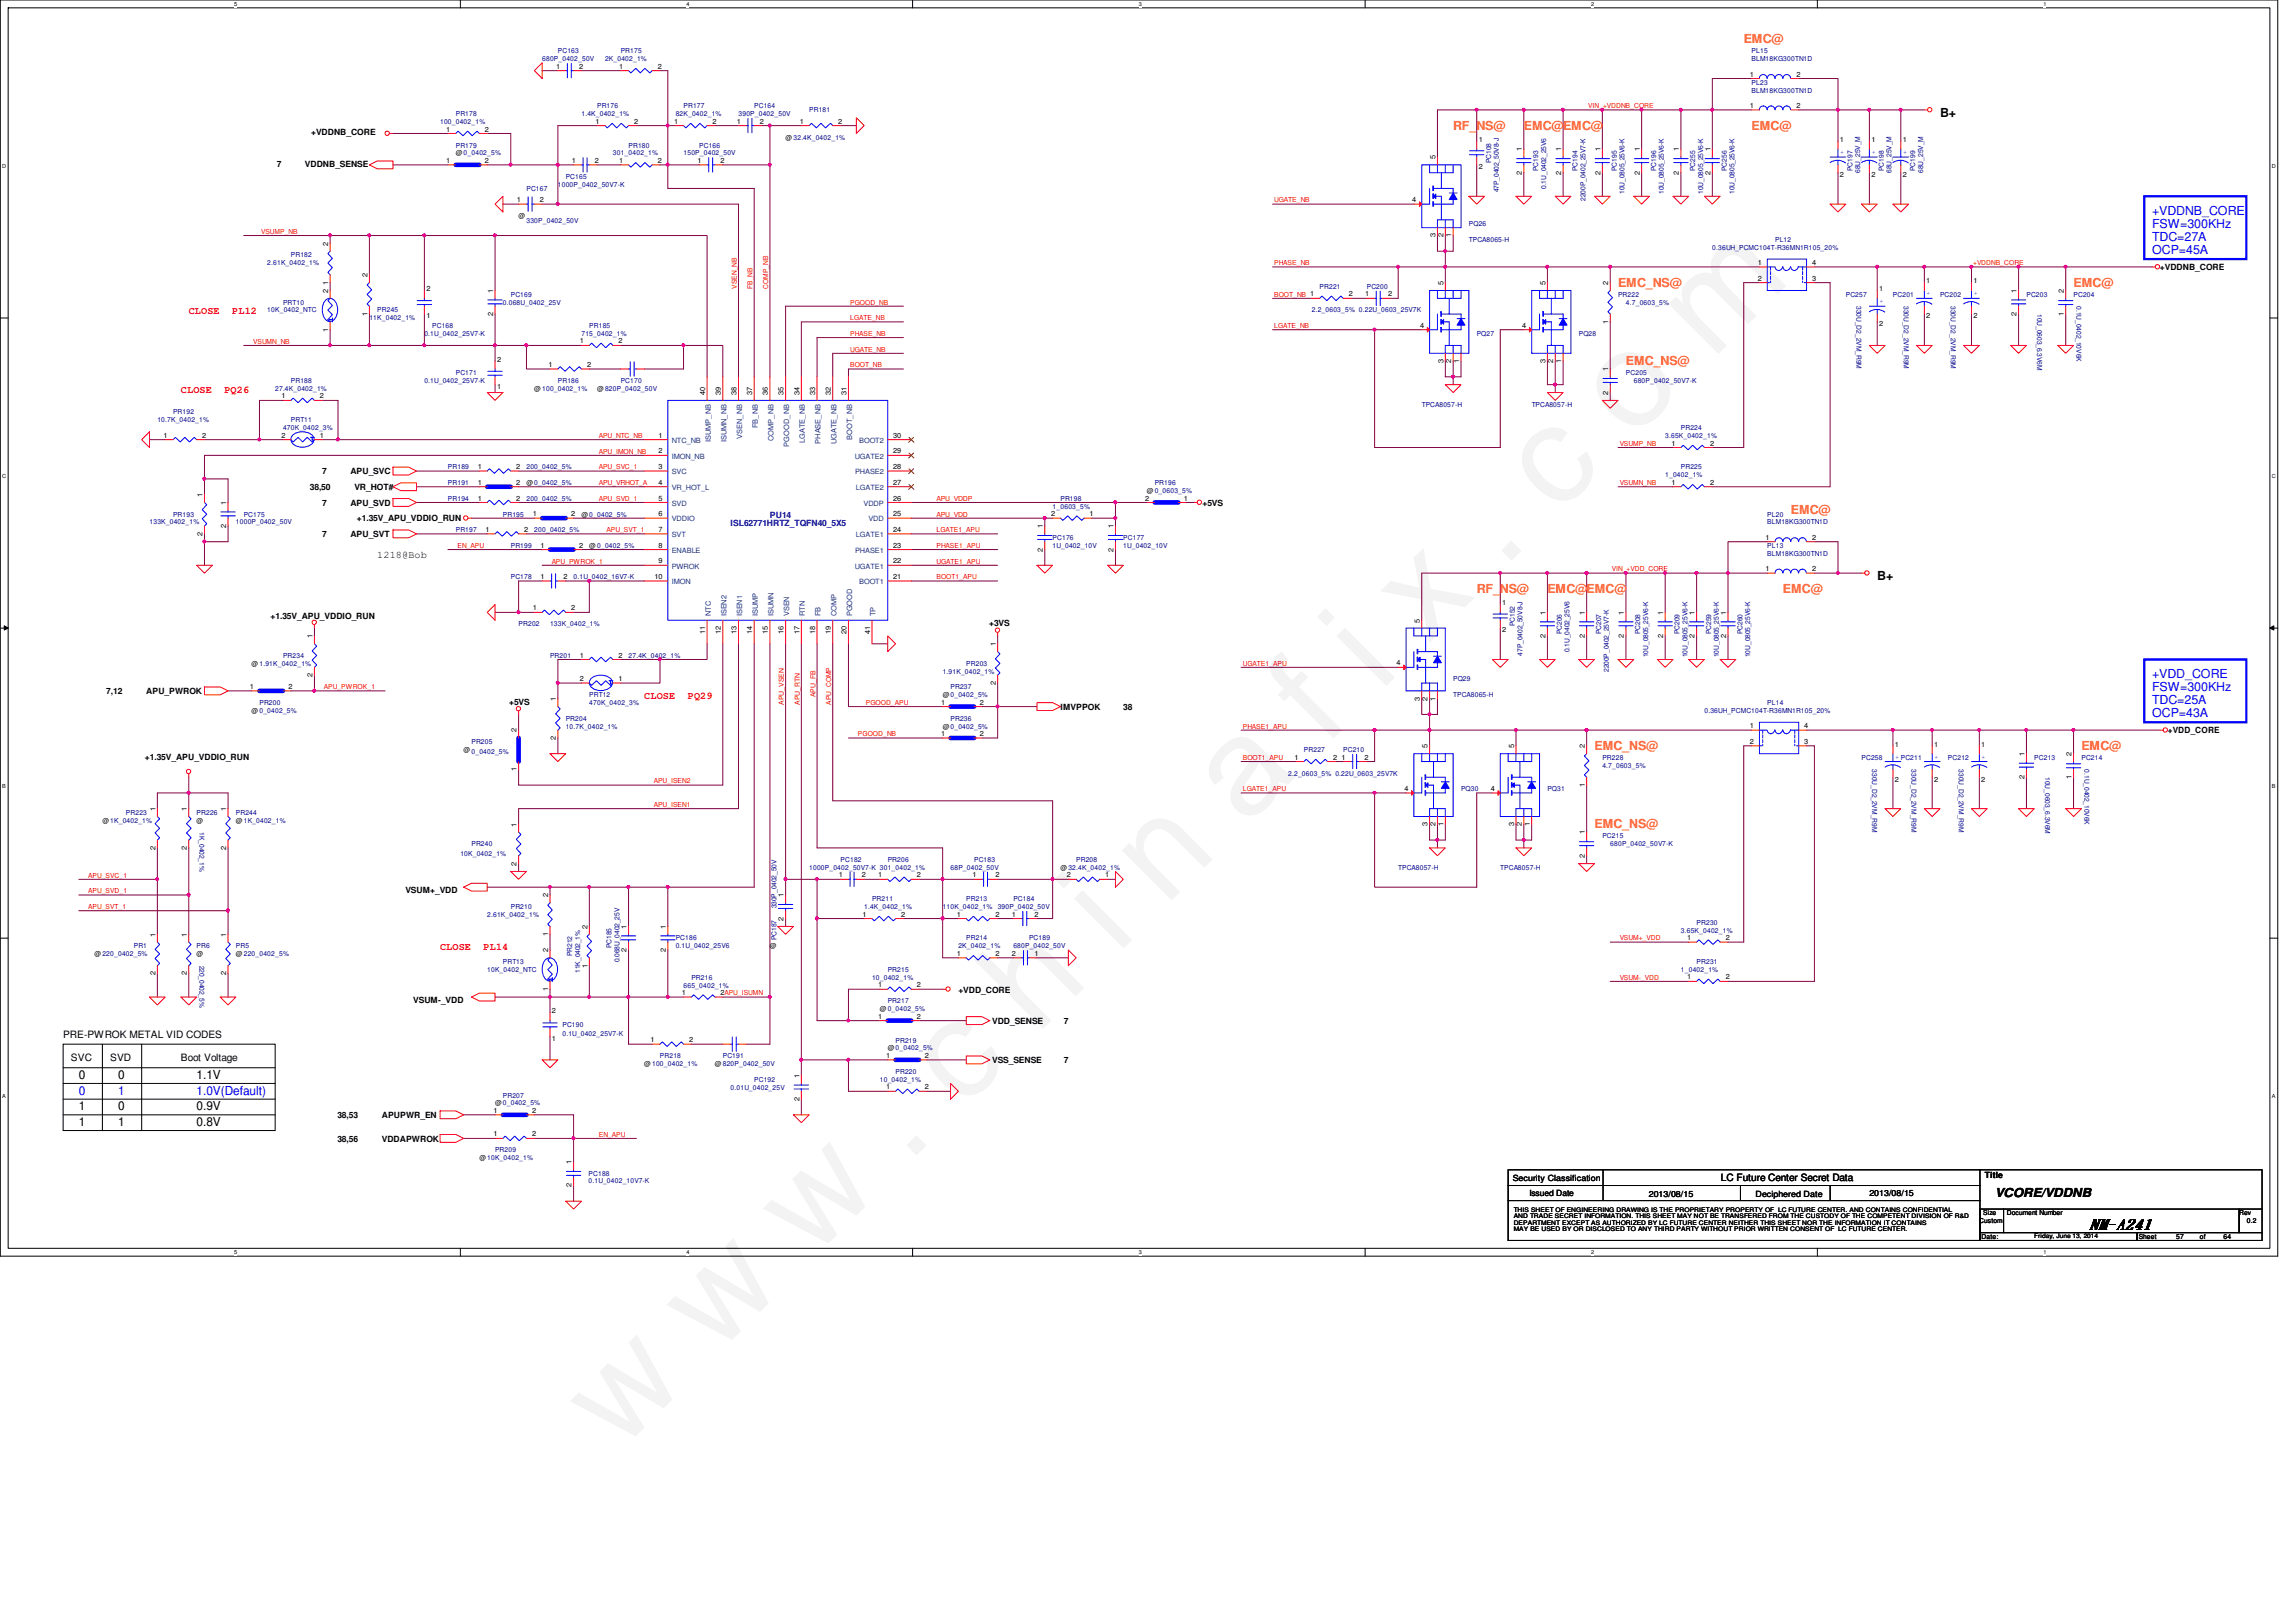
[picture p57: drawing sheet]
<svg xmlns="http://www.w3.org/2000/svg" width="297mm" height="210mm" viewBox="0 0 297 210" stroke-linecap="round" stroke-linejoin="round" font-family="sans-serif">
<defs><g id="words">
<text font-size="17.6" fill="#f0f" x="80.1" y="188" transform="rotate(-45 80.1 188)">w w w . c h i n a f i x . c o m</text>
<text font-size="1.9" x="270.3" y="159.1">NM-A241</text>
<g font-size="1.6" fill="#ff8000">
<text x="225.6" y="5.6">EMC@</text>
<text x="188" y="16.8">RF_NS@</text>
<text x="197.1" y="16.8">EMC@</text>
<text x="202.2" y="16.8">EMC@</text>
<text x="226.6" y="16.8">EMC@</text>
<text x="209.3" y="37.1">EMC_NS@</text>
<text x="268.3" y="37.1">EMC@</text>
<text x="210.4" y="47.2">EMC_NS@</text>
<text x="231.7" y="66.5">EMC@</text>
<text x="191" y="76.7">RF_NS@</text>
<text x="200.2" y="76.7">EMC@</text>
<text x="205.3" y="76.7">EMC@</text>
<text x="230.7" y="76.7">EMC@</text>
<text x="206.3" y="97">EMC_NS@</text>
<text x="269.3" y="97">EMC@</text>
<text x="206.3" y="107.2">EMC_NS@</text>
</g>
<g font-size="1.6">
<text x="251" y="15.2">B+</text>
<text x="242.9" y="75.1">B+</text>
<text x="10.2" y="139.6">0</text>
<text x="10.2" y="143.7">1</text>
<text x="15.3" y="139.6">0</text>
<text x="15.3" y="143.7">0</text>
<text x="25.4" y="139.6">1.1V</text>
<text x="25.4" y="143.7">0.9V</text>
<text x="10.2" y="145.7">1</text>
<text x="15.3" y="145.7">1</text>
<text x="25.4" y="145.7">0.8V</text>
<text x="258.1" y="154.9">VCORE/VDDNB</text>
</g>
<g font-size="1.6" fill="#00f">
<text x="278.4" y="27.9">+VDDNB_CORE</text>
<text x="278.4" y="29.5">FSW=300KHz</text>
<text x="278.4" y="31.2">TDC=27A</text>
<text x="278.4" y="32.8">OCP=45A</text>
<text x="278.4" y="87.8">+VDD_CORE</text>
<text x="278.4" y="89.5">FSW=300KHz</text>
<text x="278.4" y="91.1">TDC=25A</text>
<text x="278.4" y="92.8">OCP=43A</text>
<text x="10.2" y="141.6">0</text>
<text x="15.3" y="141.6">1</text>
<text x="25.4" y="141.6">1.0V(Default)</text>
</g>
<g font-size="1.3" fill="#f00">
<text x="24.4" y="40.7">CLOSE</text>
<text x="30.1" y="40.7">PL12</text>
<text x="23.4" y="50.8">CLOSE</text>
<text x="29" y="50.8">PQ26</text>
<text x="83.4" y="90.5">CLOSE</text>
<text x="89" y="90.5">PQ29</text>
<text x="56.9" y="123">CLOSE</text>
<text x="62.6" y="123">PL14</text>
</g>
<g font-size="1.3">
<text x="48.8" y="72.2">1218@Bob</text>
<text x="8.2" y="134.3">PRE-PWROK METAL VID CODES</text>
<text x="9.2" y="137.3">SVC</text>
<text x="14.3" y="137.3">SVD</text>
<text x="23.4" y="137.3">Boot Voltage</text>
<text x="222.6" y="152.9">LC Future Center Secret Data</text>
</g>
<g font-size="1.1">
<text x="40.3" y="17.5">+VDDNB_CORE</text>
<text x="35.8" y="21.5">7</text>
<text x="39.5" y="21.5">VDDNB_SENSE</text>
<text x="279.4" y="35">+VDDNB_CORE</text>
<text x="40.1" y="63.4">38,50</text>
<text x="41.7" y="61.4">7</text>
<text x="41.7" y="65.4">7</text>
<text x="45.3" y="61.4">APU_SVC</text>
<text x="45.3" y="65.4">APU_SVD</text>
<text x="45.8" y="63.4">VR_HOT#</text>
<text x="155.6" y="65.4">+5VS</text>
<text x="41.7" y="69.5">7</text>
<text x="45.3" y="69.5">APU_SVT</text>
<text x="46.2" y="67.5">+1.35V_APU_VDDIO_RUN</text>
<text x="35" y="80.1">+1.35V_APU_VDDIO_RUN</text>
<text x="128" y="81.1">+3VS</text>
<text x="13.8" y="89.8">7,12</text>
<text x="18.9" y="89.8">APU_PWROK</text>
<text x="65.9" y="91.2">+5VS</text>
<text x="137.2" y="91.9">IMVPPOK</text>
<text x="145.3" y="91.9">38</text>
<text x="280.5" y="94.9">+VDD_CORE</text>
<text x="18.8" y="98.3">+1.35V_APU_VDDIO_RUN</text>
<text x="52.4" y="115.6">VSUM+_VDD</text>
<text x="53.5" y="129.8">VSUM-_VDD</text>
<text x="124" y="128.4">+VDD_CORE</text>
<text x="128.4" y="132.5">VDD_SENSE</text>
<text x="128.4" y="137.6">VSS_SENSE</text>
<text x="137.6" y="132.5">7</text>
<text x="137.6" y="137.6">7</text>
<text x="43.6" y="144.7">38,53</text>
<text x="43.6" y="147.7">38,56</text>
<text x="49.4" y="144.7">APUPWR_EN</text>
<text x="49.4" y="147.7">VDDAPWROK</text>
<text x="195.7" y="152.9">Security Classification</text>
<text x="197.9" y="154.8">Issued Date</text>
<text x="213.3" y="154.9">2013/08/15</text>
<text x="227.1" y="154.9">Deciphered Date</text>
<text x="241.8" y="154.8">2013/08/15</text>
<text x="256.8" y="152.5">Title</text>
</g>
<g font-size="1.1" fill="#000080">
<text x="94.5" y="68.1">ISL62771HRTZ_TQFN40_5X5</text>
<text x="99.6" y="67.1">PU14</text>
</g>
<g font-size=".9" fill="#000080">
<text x="70.1" y="7.9">680P_0402_50V</text>
<text x="72.2" y="6.9">PC163</text>
<text x="78.3" y="7.9">2K_0402_1%</text>
<text x="80.3" y="6.9">PR175</text>
<text x="226.6" y="6.9">PL15</text>
<text x="226.6" y="7.9">BLM18KG300TN1D</text>
<text x="226.6" y="11">PL23</text>
<text x="226.6" y="12">BLM18KG300TN1D</text>
<text x="56.9" y="16">100_0402_1%</text>
<text x="59" y="15">PR178</text>
<text x="75.2" y="15">1.4K_0402_1%</text>
<text x="77.3" y="14">PR176</text>
<text x="87.4" y="15">82K_0402_1%</text>
<text x="88.4" y="14">PR177</text>
<text x="95.5" y="15">390P_0402_50V</text>
<text x="97.6" y="14">PC164</text>
<text x="104.7" y="14.5">PR181</text>
<text x="59" y="19.1">PR179</text>
<text x="73.2" y="23.2">PC165</text>
<text x="79.3" y="20.1">301_0402_1%</text>
<text x="81.3" y="19.1">PR180</text>
<text x="88.4" y="20.1">150P_0402_50V</text>
<text x="90.5" y="19.1">PC166</text>
<text x="192.9" y="21.1" transform="rotate(-90 192.9 21.1)">PC108</text>
<text x="199" y="22.1" transform="rotate(-90 199 22.1)">PC193</text>
<text x="204.1" y="22.1" transform="rotate(-90 204.1 22.1)">PC194</text>
<text x="209.2" y="22.1" transform="rotate(-90 209.2 22.1)">PC195</text>
<text x="214.2" y="22.1" transform="rotate(-90 214.2 22.1)">PC196</text>
<text x="219.3" y="22.1" transform="rotate(-90 219.3 22.1)">PC255</text>
<text x="223.4" y="22.1" transform="rotate(-90 223.4 22.1)">PC256</text>
<text x="239.6" y="22.1" transform="rotate(-90 239.6 22.1)">PC197</text>
<text x="240.7" y="22.4" transform="rotate(-90 240.7 22.4)">68U_25V_M</text>
<text x="243.7" y="22.1" transform="rotate(-90 243.7 22.1)">PC198</text>
<text x="244.7" y="22.4" transform="rotate(-90 244.7 22.4)">68U_25V_M</text>
<text x="247.8" y="22.1" transform="rotate(-90 247.8 22.1)">PC199</text>
<text x="248.8" y="22.4" transform="rotate(-90 248.8 22.4)">68U_25V_M</text>
<text x="68.1" y="24.7">PC167</text>
<text x="68.1" y="28.8">330P_0402_50V</text>
<text x="72.2" y="24.2">1000P_0402_50V7-K</text>
<text x="190" y="29.3">PQ26</text>
<text x="193.9" y="24.9" transform="rotate(-90 193.9 24.9)">47P_0402_50V8-J</text>
<text x="200" y="24.5" transform="rotate(-90 200 24.5)">0.1U_0402_25V6</text>
<text x="205.1" y="26" transform="rotate(-90 205.1 26)">2200P_0402_25V7-K</text>
<text x="210.2" y="25.1" transform="rotate(-90 210.2 25.1)">10U_0805_25V6-K</text>
<text x="215.3" y="25.1" transform="rotate(-90 215.3 25.1)">10U_0805_25V6-K</text>
<text x="220.3" y="25.1" transform="rotate(-90 220.3 25.1)">10U_0805_25V6-K</text>
<text x="224.4" y="25.1" transform="rotate(-90 224.4 25.1)">10U_0805_25V6-K</text>
<text x="34.6" y="34.3">2.61K_0402_1%</text>
<text x="37.6" y="33.3">PR182</text>
<text x="190" y="31.3">TPCA8065-H</text>
<text x="221.5" y="32.3">0.36UH_PCMC104T-R36MN1R105_20%</text>
<text x="229.7" y="31.3">PL12</text>
<text x="34.6" y="40.4">10K_0402_NTC</text>
<text x="36.6" y="39.4">PRT10</text>
<text x="47.8" y="41.4">11K_0402_1%</text>
<text x="48.8" y="40.4">PR245</text>
<text x="65.1" y="39.4">0.068U_0402_25V</text>
<text x="66.1" y="38.4">PC169</text>
<text x="169.7" y="40.4">2.2_0603_5% 0.22U_0603_25V7K</text>
<text x="170.7" y="37.4">PR221</text>
<text x="176.8" y="37.4">PC200</text>
<text x="209.3" y="38.4">PR222</text>
<text x="210.4" y="39.4">4.7_0603_5%</text>
<text x="238.8" y="38.4">PC257</text>
<text x="240.2" y="39.6" transform="rotate(90 240.2 39.6)">330U_D2_2VM_R9M</text>
<text x="244.9" y="38.4">PC201</text>
<text x="246.3" y="39.6" transform="rotate(90 246.3 39.6)">330U_D2_2VM_R9M</text>
<text x="251" y="38.4">PC202</text>
<text x="252.4" y="39.6" transform="rotate(90 252.4 39.6)">330U_D2_2VM_R9M</text>
<text x="262.2" y="38.4">PC203</text>
<text x="263.6" y="40.6" transform="rotate(90 263.6 40.6)">10U_0603_6.3V6M</text>
<text x="268.3" y="38.4">PC204</text>
<text x="268.6" y="39.6" transform="rotate(90 268.6 39.6)">0.1U_0402_10V6K</text>
<text x="54.9" y="43.5">0.1U_0402_25V7-K</text>
<text x="55.9" y="42.5">PC168</text>
<text x="75.2" y="43.5">715_0402_1%</text>
<text x="76.2" y="42.5">PR185</text>
<text x="191" y="43.5">PQ27</text>
<text x="204.3" y="43.5">PQ28</text>
<text x="22.4" y="53.6">PR192</text>
<text x="35.6" y="50.6">27.4K_0402_1%</text>
<text x="37.6" y="49.6">PR188</text>
<text x="54.9" y="49.6">0.1U_0402_25V7-K</text>
<text x="59" y="48.6">PC171</text>
<text x="72.2" y="49.6">PR186</text>
<text x="80.3" y="49.6">PC170</text>
<text x="183.9" y="52.6">TPCA8057-H</text>
<text x="198.2" y="52.6">TPCA8057-H</text>
<text x="210.4" y="48.6">PC205</text>
<text x="211.4" y="49.6">680P_0402_50V7-K</text>
<text x="20.4" y="54.7">10.7K_0402_1%</text>
<text x="36.6" y="55.7">470K_0402_3%</text>
<text x="37.6" y="54.7">PRT11</text>
<text x="215.4" y="56.7">3.65K_0402_1%</text>
<text x="217.5" y="55.7">PR224</text>
<text x="58" y="64.8">PR194</text>
<text x="58" y="62.8">PR191</text>
<text x="58" y="60.7">PR189</text>
<text x="68.1" y="64.8">200_0402_5%</text>
<text x="68.1" y="60.7">200_0402_5%</text>
<text x="136.2" y="65.8">1_0603_5%</text>
<text x="137.2" y="64.8">PR198</text>
<text x="149.4" y="62.8">PR196</text>
<text x="215.4" y="61.8">1_0402_1%</text>
<text x="217.5" y="60.7">PR225</text>
<text x="19.3" y="67.9">133K_0402_1%</text>
<text x="22.4" y="66.8">PR193</text>
<text x="30.5" y="67.9">1000P_0402_50V</text>
<text x="31.5" y="66.8">PC175</text>
<text x="59" y="68.9">PR197</text>
<text x="65.1" y="66.8">PR195</text>
<text x="66.1" y="70.9">PR199</text>
<text x="69.1" y="68.9">200_0402_5%</text>
<text x="136.2" y="69.9">PC176</text>
<text x="136.2" y="70.9">1U_0402_10V</text>
<text x="145.3" y="69.9">PC177</text>
<text x="145.3" y="70.9">1U_0402_10V</text>
<text x="228.6" y="66.8">PL20</text>
<text x="228.6" y="67.9">BLM18KG300TN1D</text>
<text x="228.6" y="70.9">PL13</text>
<text x="228.6" y="71.9">BLM18KG300TN1D</text>
<text x="66.1" y="75">PC178</text>
<text x="74.2" y="75">0.1U_0402_16V7-K</text>
<text x="67.1" y="81.1">PR202</text>
<text x="71.2" y="81.1">133K_0402_1%</text>
<text x="196" y="81.1" transform="rotate(-90 196 81.1)">PC152</text>
<text x="202.1" y="82.1" transform="rotate(-90 202.1 82.1)">PC206</text>
<text x="207.1" y="82.1" transform="rotate(-90 207.1 82.1)">PC207</text>
<text x="212.2" y="82.1" transform="rotate(-90 212.2 82.1)">PC208</text>
<text x="217.3" y="82.1" transform="rotate(-90 217.3 82.1)">PC209</text>
<text x="221.4" y="82.1" transform="rotate(-90 221.4 82.1)">PC259</text>
<text x="225.4" y="82.1" transform="rotate(-90 225.4 82.1)">PC260</text>
<text x="36.6" y="85.1">PR234</text>
<text x="71.2" y="85.1">PR201</text>
<text x="81.3" y="85.1">27.4K_0402_1%</text>
<text x="122" y="87.2">1.91K_0402_1%</text>
<text x="123" y="89.2">PR237</text>
<text x="125" y="86.1">PR203</text>
<text x="188" y="88.2">PQ29</text>
<text x="197" y="84.8" transform="rotate(-90 197 84.8)">47P_0402_50V8-J</text>
<text x="203.1" y="84.4" transform="rotate(-90 203.1 84.4)">0.1U_0402_25V6</text>
<text x="208.1" y="87" transform="rotate(-90 208.1 87)">2200P_0402_25V7-K</text>
<text x="213.2" y="85" transform="rotate(-90 213.2 85)">10U_0805_25V6-K</text>
<text x="218.3" y="85" transform="rotate(-90 218.3 85)">10U_0805_25V6-K</text>
<text x="222.4" y="85" transform="rotate(-90 222.4 85)">10U_0805_25V6-K</text>
<text x="226.4" y="85" transform="rotate(-90 226.4 85)">10U_0805_25V6-K</text>
<text x="33.6" y="91.2">PR200</text>
<text x="73.2" y="93.3">PR204</text>
<text x="73.2" y="94.3">10.7K_0402_1%</text>
<text x="76.2" y="90.2">PRT12</text>
<text x="76.2" y="91.2">470K_0402_3%</text>
<text x="123" y="93.3">PR236</text>
<text x="188" y="90.2">TPCA8065-H</text>
<text x="220.5" y="92.2">0.36UH_PCMC104T-R36MN1R105_20%</text>
<text x="228.6" y="91.2">PL14</text>
<text x="61" y="96.3">PR205</text>
<text x="166.7" y="100.4">2.2_0603_5% 0.22U_0603_25V7K</text>
<text x="168.7" y="97.3">PR227</text>
<text x="173.8" y="97.3">PC210</text>
<text x="207.3" y="98.3">PR228</text>
<text x="207.3" y="99.4">4.7_0603_5%</text>
<text x="240.8" y="98.3">PC258</text>
<text x="242.2" y="99.6" transform="rotate(90 242.2 99.6)">330U_D2_2VM_R9M</text>
<text x="247.3" y="99.6" transform="rotate(90 247.3 99.6)">330U_D2_2VM_R9M</text>
<text x="252" y="98.3">PC212</text>
<text x="253.4" y="99.6" transform="rotate(90 253.4 99.6)">330U_D2_2VM_R9M</text>
<text x="263.2" y="98.3">PC213</text>
<text x="264.6" y="100.6" transform="rotate(90 264.6 100.6)">10U_0603_6.3V6M</text>
<text x="269.3" y="98.3">PC214</text>
<text x="269.7" y="99.6" transform="rotate(90 269.7 99.6)">0.1U_0402_10V6K</text>
<text x="16.3" y="105.5">PR223</text>
<text x="25.4" y="105.5">PR226</text>
<text x="25.8" y="107.7" transform="rotate(90 25.8 107.7)">1K_0402_1%</text>
<text x="30.5" y="105.5">PR244</text>
<text x="189" y="102.4">PQ30</text>
<text x="200.2" y="102.4">PQ31</text>
<text x="59.6" y="110.7">10K_0402_1%</text>
<text x="61" y="109.5">PR240</text>
<text x="104.7" y="112.6">1000P_0402_50V7-K 301_0402_1%</text>
<text x="108.8" y="111.5">PC182</text>
<text x="114.8" y="111.5">PR206</text>
<text x="123" y="112.6">68P_0402_50V</text>
<text x="126" y="111.5">PC183</text>
<text x="139.2" y="111.5">PR208</text>
<text x="180.9" y="112.6">TPCA8057-H</text>
<text x="194.1" y="112.6">TPCA8057-H</text>
<text x="207.3" y="108.5">PC215</text>
<text x="208.3" y="109.5">680P_0402_50V7-K</text>
<text x="63" y="118.7">2.61K_0402_1%</text>
<text x="66.1" y="117.6">PR210</text>
<text x="100.5" y="117.6" transform="rotate(-90 100.5 117.6)">330P_0402_50V</text>
<text x="111.8" y="117.6">1.4K_0402_1%</text>
<text x="112.8" y="116.6">PR211</text>
<text x="122" y="117.6">110K_0402_1%</text>
<text x="125" y="116.6">PR213</text>
<text x="129.1" y="117.6">390P_0402_50V</text>
<text x="131.1" y="116.6">PC184</text>
<text x="219.5" y="119.7">PR230</text>
<text x="17.3" y="122.7">PR1</text>
<text x="25.4" y="122.7">PR6</text>
<text x="25.8" y="125" transform="rotate(90 25.8 125)">220_0402_5%</text>
<text x="30.5" y="122.7">PR5</text>
<text x="63" y="125.8">10K_0402_NTC</text>
<text x="65.1" y="124.8">PRT13</text>
<text x="74" y="123.7" transform="rotate(-90 74 123.7)">PR212</text>
<text x="75.1" y="125.9" transform="rotate(-90 75.1 125.9)">11K_0402_1%</text>
<text x="79.1" y="122.7" transform="rotate(-90 79.1 122.7)">PC185</text>
<text x="80.1" y="124.5" transform="rotate(-90 80.1 124.5)">0.068U_0402_25V</text>
<text x="87.4" y="121.7">PC186</text>
<text x="87.4" y="122.7">0.1U_0402_25V6</text>
<text x="100.5" y="121.7" transform="rotate(-90 100.5 121.7)">PC187</text>
<text x="114.8" y="125.8">PR215</text>
<text x="124" y="122.7">2K_0402_1%</text>
<text x="125" y="121.7">PR214</text>
<text x="131.1" y="122.7">680P_0402_50V</text>
<text x="133.1" y="121.7">PC189</text>
<text x="217.5" y="120.7">3.65K_0402_1%</text>
<text x="217.5" y="125.8">1_0402_1%</text>
<text x="219.5" y="124.8">PR231</text>
<text x="88.4" y="127.8">665_0402_1%</text>
<text x="89.4" y="126.8">PR216</text>
<text x="112.8" y="126.8">10_0402_1%</text>
<text x="114.8" y="129.8">PR217</text>
<text x="72.8" y="132.9">PC190</text>
<text x="72.8" y="134.1">0.1U_0402_25V7-K</text>
<text x="85.4" y="136.9">PR218</text>
<text x="93.5" y="136.9">PC191</text>
<text x="115.9" y="134.9">PR219</text>
<text x="65.1" y="142">PR207</text>
<text x="94.5" y="141">0.01U_0402_25V</text>
<text x="97.6" y="140">PC192</text>
<text x="113.8" y="140">10_0402_1%</text>
<text x="115.9" y="139">PR220</text>
<text x="64" y="149.1">PR209</text>
<text x="76.2" y="152.2">PC188</text>
<text x="76.2" y="153.1">0.1U_0402_10V7-K</text>
</g>
<g font-size=".9">
<text x="72" y="8.9">1</text>
<text x="74.9" y="8.9">2</text>
<text x="80.1" y="8.9">1</text>
<text x="85.1" y="8.9">2</text>
<text x="226.4" y="9.9">1</text>
<text x="232.4" y="9.9">2</text>
<text x="57.7" y="17">1</text>
<text x="62.7" y="17">2</text>
<text x="77" y="16">1</text>
<text x="82" y="16">2</text>
<text x="87.2" y="16">1</text>
<text x="92.2" y="16">2</text>
<text x="95.3" y="16">1</text>
<text x="98.3" y="16">2</text>
<text x="103.5" y="16">1</text>
<text x="108.5" y="16">2</text>
<text x="226.4" y="14">1</text>
<text x="232.4" y="14">2</text>
<text x="57.7" y="21.1">1</text>
<text x="59" y="20.1">@0_0402_5%</text>
<text x="62.7" y="21.1">2</text>
<text x="74" y="21.1">1</text>
<text x="77" y="21.1">2</text>
<text x="80.1" y="21.1">1</text>
<text x="85.1" y="21.1">2</text>
<text x="90.3" y="21.1">1</text>
<text x="93.2" y="21.1">2</text>
<text x="101.6" y="18.1">@32.4K_0402_1%</text>
<text x="185.7" y="20.6" transform="rotate(-90 185.7 20.6)">5</text>
<text x="191.3" y="18.4">1</text>
<text x="191.3" y="21.9">2</text>
<text x="196.9" y="22.6" transform="rotate(-90 196.9 22.6)">2</text>
<text x="196.9" y="19.6" transform="rotate(-90 196.9 19.6)">1</text>
<text x="202" y="22.6" transform="rotate(-90 202 22.6)">2</text>
<text x="202" y="19.6" transform="rotate(-90 202 19.6)">1</text>
<text x="207" y="22.6" transform="rotate(-90 207 22.6)">2</text>
<text x="207" y="19.6" transform="rotate(-90 207 19.6)">1</text>
<text x="212.1" y="22.6" transform="rotate(-90 212.1 22.6)">2</text>
<text x="212.1" y="19.6" transform="rotate(-90 212.1 19.6)">1</text>
<text x="217.2" y="22.6" transform="rotate(-90 217.2 22.6)">2</text>
<text x="217.2" y="19.6" transform="rotate(-90 217.2 19.6)">1</text>
<text x="221.3" y="22.6" transform="rotate(-90 221.3 22.6)">2</text>
<text x="221.3" y="19.6" transform="rotate(-90 221.3 19.6)">1</text>
<text x="238" y="18.4">1</text>
<text x="238" y="22.9">2</text>
<text x="242.1" y="18.4">1</text>
<text x="242.1" y="22.9">2</text>
<text x="246.2" y="18.4">1</text>
<text x="246.2" y="22.9">2</text>
<text x="66.9" y="26.2">1</text>
<text x="67.1" y="28.2">@</text>
<text x="69.8" y="26.2">2</text>
<text x="182.7" y="26.2">4</text>
<text x="42.5" y="31.8" transform="rotate(-90 42.5 31.8)">2</text>
<text x="47.5" y="35.9" transform="rotate(-90 47.5 35.9)">2</text>
<text x="185.7" y="30.7" transform="rotate(-90 185.7 30.7)">3</text>
<text x="186.7" y="30.7" transform="rotate(-90 186.7 30.7)">2</text>
<text x="187.7" y="30.7" transform="rotate(-90 187.7 30.7)">1</text>
<text x="227.4" y="34.3">1</text>
<text x="234.4" y="34.3">4</text>
<text x="42.5" y="37.9" transform="rotate(-90 42.5 37.9)">2</text>
<text x="42.5" y="36.8" transform="rotate(-90 42.5 36.8)">1</text>
<text x="47.5" y="40.9" transform="rotate(-90 47.5 40.9)">1</text>
<text x="55.2" y="41.2">1</text>
<text x="55.2" y="37.7">2</text>
<text x="63.8" y="40.9" transform="rotate(-90 63.8 40.9)">2</text>
<text x="63.8" y="37.9" transform="rotate(-90 63.8 37.9)">1</text>
<text x="174.5" y="38.4">2</text>
<text x="176.6" y="38.4">1</text>
<text x="179.6" y="38.4">2</text>
<text x="186.7" y="36.9" transform="rotate(-90 186.7 36.9)">5</text>
<text x="199.9" y="36.9" transform="rotate(-90 199.9 36.9)">5</text>
<text x="208.1" y="41.9" transform="rotate(-90 208.1 41.9)">1</text>
<text x="208.1" y="36.9" transform="rotate(-90 208.1 36.9)">2</text>
<text x="227.4" y="36.3">2</text>
<text x="234.4" y="36.3">3</text>
<text x="243.1" y="37.7">1</text>
<text x="249.2" y="36.7">1</text>
<text x="249.2" y="41.2">2</text>
<text x="255.3" y="36.7">1</text>
<text x="255.3" y="41.2">2</text>
<text x="260.9" y="40.9" transform="rotate(-90 260.9 40.9)">2</text>
<text x="260.9" y="37.9" transform="rotate(-90 260.9 37.9)">1</text>
<text x="267" y="40.9" transform="rotate(-90 267 40.9)">1</text>
<text x="267" y="37.9" transform="rotate(-90 267 37.9)">2</text>
<text x="42.5" y="42.9" transform="rotate(-90 42.5 42.9)">1</text>
<text x="64.3" y="46.8">2</text>
<text x="70.9" y="47.5">1</text>
<text x="75" y="44.4">1</text>
<text x="75.9" y="47.5">2</text>
<text x="80" y="44.4">2</text>
<text x="183.7" y="42.4">4</text>
<text x="186.7" y="47" transform="rotate(-90 186.7 47)">3</text>
<text x="187.7" y="47" transform="rotate(-90 187.7 47)">2</text>
<text x="188.8" y="47" transform="rotate(-90 188.8 47)">1</text>
<text x="196.9" y="42.4">4</text>
<text x="199.9" y="47" transform="rotate(-90 199.9 47)">3</text>
<text x="201" y="47" transform="rotate(-90 201 47)">2</text>
<text x="202" y="47" transform="rotate(-90 202 47)">1</text>
<text x="243.1" y="42.2">2</text>
<text x="36.4" y="51.6">1</text>
<text x="41.4" y="51.6">2</text>
<text x="64.3" y="50.3">1</text>
<text x="69.1" y="50.6">@100_0402_1%</text>
<text x="77.3" y="50.6">@820P_0402_50V</text>
<text x="91.2" y="51.1" transform="rotate(-90 91.2 51.1)">40</text>
<text x="93.3" y="51.1" transform="rotate(-90 93.3 51.1)">39</text>
<text x="95.3" y="51.1" transform="rotate(-90 95.3 51.1)">38</text>
<text x="97.3" y="51.1" transform="rotate(-90 97.3 51.1)">37</text>
<text x="99.4" y="51.1" transform="rotate(-90 99.4 51.1)">36</text>
<text x="101.4" y="51.1" transform="rotate(-90 101.4 51.1)">35</text>
<text x="103.4" y="51.1" transform="rotate(-90 103.4 51.1)">34</text>
<text x="105.4" y="51.1" transform="rotate(-90 105.4 51.1)">33</text>
<text x="107.5" y="51.1" transform="rotate(-90 107.5 51.1)">32</text>
<text x="109.5" y="51.1" transform="rotate(-90 109.5 51.1)">31</text>
<text x="208.1" y="51.1" transform="rotate(-90 208.1 51.1)">2</text>
<text x="208.1" y="48" transform="rotate(-90 208.1 48)">1</text>
<text x="21.2" y="56.6">1</text>
<text x="26.2" y="56.6">2</text>
<text x="36.4" y="56.6">2</text>
<text x="41.4" y="56.6">1</text>
<text x="85.2" y="58.7">2</text>
<text x="85.2" y="56.6">1</text>
<text x="115.6" y="58.7">29</text>
<text x="115.6" y="56.6">30</text>
<text x="216.2" y="57.7">1</text>
<text x="221.2" y="57.7">2</text>
<text x="26.2" y="64.3" transform="rotate(-90 26.2 64.3)">1</text>
<text x="29.2" y="65.3" transform="rotate(-90 29.2 65.3)">1</text>
<text x="61.8" y="64.8">1</text>
<text x="61.8" y="62.7">1</text>
<text x="61.8" y="60.7">1</text>
<text x="66.8" y="64.8">2</text>
<text x="66.8" y="62.7">2</text>
<text x="66.8" y="60.7">2</text>
<text x="68.1" y="62.8">@0_0402_5%</text>
<text x="85.2" y="60.7">3</text>
<text x="85.2" y="62.7">4</text>
<text x="85.2" y="64.8">5</text>
<text x="115.6" y="62.7">27</text>
<text x="115.6" y="60.7">28</text>
<text x="115.6" y="64.8">26</text>
<text x="148.2" y="64.8">2</text>
<text x="148.4" y="63.8">@0_0603_5%</text>
<text x="153.2" y="64.8">1</text>
<text x="216.2" y="62.7">1</text>
<text x="221.2" y="62.7">2</text>
<text x="26.2" y="69.3" transform="rotate(-90 26.2 69.3)">2</text>
<text x="29.2" y="68.3" transform="rotate(-90 29.2 68.3)">2</text>
<text x="62.8" y="68.8">1</text>
<text x="67.8" y="68.8">2</text>
<text x="68.9" y="66.8">1</text>
<text x="69.9" y="70.9">1</text>
<text x="73.9" y="66.8">2</text>
<text x="74.9" y="70.9">2</text>
<text x="75.2" y="66.8">@0_0402_5%</text>
<text x="76.2" y="70.9">@0_0402_5%</text>
<text x="85.2" y="68.8">7</text>
<text x="85.2" y="66.8">6</text>
<text x="85.2" y="70.9">8</text>
<text x="115.6" y="66.8">25</text>
<text x="115.6" y="68.8">24</text>
<text x="115.6" y="70.9">23</text>
<text x="134.9" y="71.4" transform="rotate(-90 134.9 71.4)">2</text>
<text x="134.9" y="68.4" transform="rotate(-90 134.9 68.4)">1</text>
<text x="136" y="66.8">2</text>
<text x="141" y="66.8">1</text>
<text x="144.1" y="71.4" transform="rotate(-90 144.1 71.4)">2</text>
<text x="144.1" y="68.4" transform="rotate(-90 144.1 68.4)">1</text>
<text x="228.4" y="69.8">1</text>
<text x="234.4" y="69.8">2</text>
<text x="69.9" y="74.9">1</text>
<text x="72.9" y="74.9">2</text>
<text x="84.7" y="74.9">10</text>
<text x="85.2" y="72.9">9</text>
<text x="115.6" y="72.9">22</text>
<text x="115.6" y="74.9">21</text>
<text x="228.4" y="73.9">1</text>
<text x="234.4" y="73.9">2</text>
<text x="40.4" y="82.6" transform="rotate(-90 40.4 82.6)">1</text>
<text x="68.9" y="79">1</text>
<text x="73.9" y="79">2</text>
<text x="91.2" y="82.1" transform="rotate(-90 91.2 82.1)">11</text>
<text x="93.3" y="82.1" transform="rotate(-90 93.3 82.1)">12</text>
<text x="95.3" y="82.1" transform="rotate(-90 95.3 82.1)">13</text>
<text x="97.3" y="82.1" transform="rotate(-90 97.3 82.1)">14</text>
<text x="99.4" y="82.1" transform="rotate(-90 99.4 82.1)">15</text>
<text x="101.4" y="82.1" transform="rotate(-90 101.4 82.1)">16</text>
<text x="103.4" y="82.1" transform="rotate(-90 103.4 82.1)">17</text>
<text x="105.4" y="82.1" transform="rotate(-90 105.4 82.1)">18</text>
<text x="107.5" y="82.1" transform="rotate(-90 107.5 82.1)">19</text>
<text x="109.5" y="82.1" transform="rotate(-90 109.5 82.1)">20</text>
<text x="112.6" y="82.1" transform="rotate(-90 112.6 82.1)">41</text>
<text x="128.8" y="83.6" transform="rotate(-90 128.8 83.6)">1</text>
<text x="183.7" y="80.6" transform="rotate(-90 183.7 80.6)">5</text>
<text x="194.3" y="78.3">1</text>
<text x="194.3" y="81.8">2</text>
<text x="199.9" y="82.5" transform="rotate(-90 199.9 82.5)">2</text>
<text x="199.9" y="79.5" transform="rotate(-90 199.9 79.5)">1</text>
<text x="205" y="82.5" transform="rotate(-90 205 82.5)">2</text>
<text x="205" y="79.5" transform="rotate(-90 205 79.5)">1</text>
<text x="210.1" y="82.5" transform="rotate(-90 210.1 82.5)">2</text>
<text x="210.1" y="79.5" transform="rotate(-90 210.1 79.5)">1</text>
<text x="215.2" y="82.5" transform="rotate(-90 215.2 82.5)">2</text>
<text x="215.2" y="79.5" transform="rotate(-90 215.2 79.5)">1</text>
<text x="219.2" y="82.5" transform="rotate(-90 219.2 82.5)">2</text>
<text x="219.2" y="79.5" transform="rotate(-90 219.2 79.5)">1</text>
<text x="223.3" y="82.5" transform="rotate(-90 223.3 82.5)">2</text>
<text x="223.3" y="79.5" transform="rotate(-90 223.3 79.5)">1</text>
<text x="32.3" y="89.2">1</text>
<text x="32.6" y="86.1">@1.91K_0402_1%</text>
<text x="37.3" y="89.2">2</text>
<text x="40.4" y="87.6" transform="rotate(-90 40.4 87.6)">2</text>
<text x="75" y="85.1">1</text>
<text x="75" y="88.1">2</text>
<text x="80" y="85.1">2</text>
<text x="80" y="88.1">1</text>
<text x="128.8" y="88.6" transform="rotate(-90 128.8 88.6)">2</text>
<text x="180.7" y="86.1">4</text>
<text x="32.6" y="92.2">@0_0402_5%</text>
<text x="66.8" y="94.8" transform="rotate(-90 66.8 94.8)">2</text>
<text x="71.9" y="95.8" transform="rotate(-90 71.9 95.8)">2</text>
<text x="71.9" y="90.7" transform="rotate(-90 71.9 90.7)">1</text>
<text x="121.7" y="91.2">1</text>
<text x="121.7" y="95.2">1</text>
<text x="122" y="90.2">@0_0402_5%</text>
<text x="122" y="94.3">@0_0402_5%</text>
<text x="126.7" y="91.2">2</text>
<text x="126.7" y="95.2">2</text>
<text x="183.7" y="90.7" transform="rotate(-90 183.7 90.7)">3</text>
<text x="184.7" y="90.7" transform="rotate(-90 184.7 90.7)">2</text>
<text x="185.7" y="90.7" transform="rotate(-90 185.7 90.7)">1</text>
<text x="226.4" y="94.2">1</text>
<text x="233.4" y="94.2">4</text>
<text x="60" y="97.3">@0_0402_5%</text>
<text x="66.8" y="99.8" transform="rotate(-90 66.8 99.8)">1</text>
<text x="167.5" y="98.3">1</text>
<text x="172.5" y="98.3">2</text>
<text x="173.6" y="98.3">1</text>
<text x="176.5" y="98.3">2</text>
<text x="184.7" y="96.8" transform="rotate(-90 184.7 96.8)">5</text>
<text x="195.9" y="96.8" transform="rotate(-90 195.9 96.8)">5</text>
<text x="205" y="101.9" transform="rotate(-90 205 101.9)">1</text>
<text x="205" y="96.8" transform="rotate(-90 205 96.8)">2</text>
<text x="226.4" y="96.3">2</text>
<text x="233.4" y="96.3">3</text>
<text x="245.1" y="96.6">1</text>
<text x="245.1" y="101.1">2</text>
<text x="250.2" y="96.6">1</text>
<text x="250.2" y="101.1">2</text>
<text x="256.3" y="96.6">1</text>
<text x="256.3" y="101.1">2</text>
<text x="261.9" y="100.8" transform="rotate(-90 261.9 100.8)">2</text>
<text x="261.9" y="97.8" transform="rotate(-90 261.9 97.8)">1</text>
<text x="268" y="100.8" transform="rotate(-90 268 100.8)">1</text>
<text x="268" y="97.8" transform="rotate(-90 268 97.8)">2</text>
<text x="13.2" y="106.5">@1K_0402_1%</text>
<text x="20.1" y="104.9" transform="rotate(-90 20.1 104.9)">1</text>
<text x="24.2" y="104.9" transform="rotate(-90 24.2 104.9)">1</text>
<text x="25.4" y="106.5">@</text>
<text x="29.2" y="104.9" transform="rotate(-90 29.2 104.9)">1</text>
<text x="30.5" y="106.5">@1K_0402_1%</text>
<text x="66.8" y="107" transform="rotate(-90 66.8 107)">1</text>
<text x="181.7" y="102.4">4</text>
<text x="184.7" y="106.9" transform="rotate(-90 184.7 106.9)">3</text>
<text x="185.7" y="106.9" transform="rotate(-90 185.7 106.9)">2</text>
<text x="186.7" y="106.9" transform="rotate(-90 186.7 106.9)">1</text>
<text x="192.9" y="102.4">4</text>
<text x="195.9" y="106.9" transform="rotate(-90 195.9 106.9)">3</text>
<text x="196.9" y="106.9" transform="rotate(-90 196.9 106.9)">2</text>
<text x="197.9" y="106.9" transform="rotate(-90 197.9 106.9)">1</text>
<text x="205" y="108" transform="rotate(-90 205 108)">1</text>
<text x="20.1" y="110" transform="rotate(-90 20.1 110)">2</text>
<text x="24.2" y="110" transform="rotate(-90 24.2 110)">2</text>
<text x="29.2" y="110" transform="rotate(-90 29.2 110)">2</text>
<text x="66.8" y="112" transform="rotate(-90 66.8 112)">2</text>
<text x="108.5" y="113.5">1</text>
<text x="111.5" y="113.5">2</text>
<text x="113.6" y="113.5">1</text>
<text x="118.6" y="113.5">2</text>
<text x="125.8" y="113.5">1</text>
<text x="128.8" y="113.5">2</text>
<text x="137.2" y="112.6">@32.4K_0402_1%</text>
<text x="138" y="113.5">2</text>
<text x="143" y="113.5">1</text>
<text x="205" y="111" transform="rotate(-90 205 111)">2</text>
<text x="70.9" y="116.1" transform="rotate(-90 70.9 116.1)">2</text>
<text x="101.4" y="119.1" transform="rotate(-90 101.4 119.1)">2</text>
<text x="101.4" y="116.1" transform="rotate(-90 101.4 116.1)">1</text>
<text x="111.6" y="118.6">1</text>
<text x="116.6" y="118.6">2</text>
<text x="123.8" y="118.6">1</text>
<text x="128.8" y="118.6">2</text>
<text x="130.9" y="118.6">1</text>
<text x="133.9" y="118.6">2</text>
<text x="12.2" y="123.7">@220_0402_5%</text>
<text x="20.1" y="121.2" transform="rotate(-90 20.1 121.2)">1</text>
<text x="24.2" y="121.2" transform="rotate(-90 24.2 121.2)">1</text>
<text x="25.4" y="123.7">@</text>
<text x="29.2" y="121.2" transform="rotate(-90 29.2 121.2)">1</text>
<text x="30.5" y="123.7">@220_0402_5%</text>
<text x="70.9" y="123.2" transform="rotate(-90 70.9 123.2)">2</text>
<text x="70.9" y="121.2" transform="rotate(-90 70.9 121.2)">1</text>
<text x="76" y="125.2" transform="rotate(-90 76 125.2)">1</text>
<text x="76" y="120.2" transform="rotate(-90 76 120.2)">2</text>
<text x="81.1" y="123.2" transform="rotate(-90 81.1 123.2)">2</text>
<text x="81.1" y="120.2" transform="rotate(-90 81.1 120.2)">1</text>
<text x="86.1" y="123.2" transform="rotate(-90 86.1 123.2)">2</text>
<text x="86.1" y="120.2" transform="rotate(-90 86.1 120.2)">1</text>
<text x="99.6" y="122.7">@</text>
<text x="123.8" y="123.7">1</text>
<text x="128.8" y="123.7">2</text>
<text x="130.9" y="123.7">2</text>
<text x="133.9" y="123.7">1</text>
<text x="218.3" y="121.7">1</text>
<text x="223.3" y="121.7">2</text>
<text x="20.1" y="126.2" transform="rotate(-90 20.1 126.2)">2</text>
<text x="24.2" y="126.2" transform="rotate(-90 24.2 126.2)">2</text>
<text x="29.2" y="126.2" transform="rotate(-90 29.2 126.2)">2</text>
<text x="70.9" y="128.3" transform="rotate(-90 70.9 128.3)">1</text>
<text x="71.4" y="131.1">2</text>
<text x="88.2" y="128.8">1</text>
<text x="93.2" y="128.8">2APU_ISUMN</text>
<text x="113.6" y="127.8">1</text>
<text x="113.6" y="131.8">1</text>
<text x="113.8" y="130.9">@0_0402_5%</text>
<text x="118.6" y="127.8">2</text>
<text x="118.6" y="131.8">2</text>
<text x="218.3" y="126.7">1</text>
<text x="223.3" y="126.7">2</text>
<text x="71.4" y="134.7">1</text>
<text x="83.4" y="138">@100_0402_1%</text>
<text x="84.2" y="134.9">1</text>
<text x="89.2" y="134.9">2</text>
<text x="92.5" y="138">@820P_0402_50V</text>
<text x="114.6" y="136.9">1</text>
<text x="114.8" y="135.9">@0_0402_5%</text>
<text x="119.6" y="136.9">2</text>
<text x="64" y="143">@0_0402_5%</text>
<text x="103.4" y="142.5" transform="rotate(-90 103.4 142.5)">2</text>
<text x="103.4" y="139.5" transform="rotate(-90 103.4 139.5)">1</text>
<text x="114.6" y="141">1</text>
<text x="119.6" y="141">2</text>
<text x="63.8" y="147.1">1</text>
<text x="63.8" y="144">1</text>
<text x="68.8" y="147.1">2</text>
<text x="68.8" y="144">2</text>
<text x="62" y="150.2">@10K_0402_1%</text>
<text x="74" y="153.7" transform="rotate(-90 74 153.7)">2</text>
<text x="74" y="150.7" transform="rotate(-90 74 150.7)">1</text>
<text x="256.1" y="158.3">Custom</text>
<text x="256.4" y="160.3">Date:</text>
<text x="256.6" y="157.3">Size</text>
<text x="259.6" y="157.3">Document Number</text>
<text x="276.7" y="160.3">Sheet</text>
<text x="281.6" y="160.3">57</text>
<text x="284.6" y="160.3">of</text>
<text x="287.7" y="160.3">64</text>
<text x="289.7" y="157.3">Rev</text>
<text x="290.7" y="158.3">0.2</text>
</g>
<g font-size=".9" fill="#f00">
<text x="205.5" y="14">VIN_+VDDNB_CORE</text>
<text x="164.8" y="26.2">UGATE_NB</text>
<text x="33.8" y="30.3">VSUMP_NB</text>
<text x="164.8" y="34.3">PHASE_NB</text>
<text x="255.3" y="34.3">+VDDNB_CORE</text>
<text x="95.3" y="37.4" transform="rotate(-90 95.3 37.4)">VSEN_NB</text>
<text x="97.4" y="37.4" transform="rotate(-90 97.4 37.4)">FB_NB</text>
<text x="99.4" y="37.4" transform="rotate(-90 99.4 37.4)">COMP_NB</text>
<text x="110" y="41.4">LGATE_NB</text>
<text x="110" y="39.4">PGOOD_NB</text>
<text x="164.8" y="38.4">BOOT_NB 1</text>
<text x="32.8" y="44.5">VSUMN_NB</text>
<text x="110" y="43.5">PHASE_NB</text>
<text x="110" y="45.5">UGATE_NB</text>
<text x="110" y="47.5">BOOT_NB</text>
<text x="164.8" y="42.5">LGATE_NB</text>
<text x="77.5" y="58.7">APU_IMON_NB</text>
<text x="77.5" y="56.7">APU_NTC_NB</text>
<text x="209.5" y="57.7">VSUMP_NB</text>
<text x="77.5" y="64.8">APU_SVD_1</text>
<text x="77.5" y="60.7">APU_SVC_1</text>
<text x="77.5" y="62.8">APU_VRHOT_A</text>
<text x="121.2" y="64.8">APU_VDDP</text>
<text x="209.5" y="62.8">VSUMN_NB</text>
<text x="59.2" y="70.9">EN_APU</text>
<text x="78.5" y="68.9">APU_SVT_1</text>
<text x="121.2" y="68.9">LGATE1_APU</text>
<text x="121.2" y="70.9">PHASE1_APU</text>
<text x="121.2" y="66.8">APU_VDD</text>
<text x="71.4" y="72.9">APU_PWROK_1</text>
<text x="121.2" y="72.9">UGATE1_APU</text>
<text x="121.2" y="75">BOOT1_APU</text>
<text x="208.5" y="74">VIN_+VDD_CORE</text>
<text x="41.9" y="89.2">APU_PWROK_1</text>
<text x="160.8" y="86.1">UGATE1_APU</text>
<text x="101.4" y="91.2" transform="rotate(-90 101.4 91.2)">APU_VSEN</text>
<text x="103.5" y="91.2" transform="rotate(-90 103.5 91.2)">APU_RTN</text>
<text x="105.5" y="90.2" transform="rotate(-90 105.5 90.2)">APU_FB</text>
<text x="107.5" y="91.2" transform="rotate(-90 107.5 91.2)">APU_COMP</text>
<text x="111" y="95.3">PGOOD_NB</text>
<text x="112" y="91.2">PGOOD_APU</text>
<text x="160.8" y="94.3">PHASE1_APU</text>
<text x="84.6" y="101.4">APU_ISEN2</text>
<text x="160.8" y="98.3">BOOT1_APU</text>
<text x="84.6" y="104.4">APU_ISEN1</text>
<text x="160.8" y="102.4">LGATE1_APU</text>
<text x="11.4" y="113.6">APU_SVC_1</text>
<text x="11.4" y="115.6">APU_SVD_1</text>
<text x="11.4" y="117.6">APU_SVT_1</text>
<text x="209.5" y="121.7">VSUM+_VDD</text>
<text x="209.5" y="126.8">VSUM-_VDD</text>
<text x="77.5" y="147.1">EN_APU</text>
</g>
<g font-size=".9" fill="#00f">
<text x="238.1" y="19.9">+</text>
<text x="242.1" y="19.9">+</text>
<text x="246.2" y="19.9">+</text>
<text x="243.2" y="39.2">+</text>
<text x="249.3" y="38.2">+</text>
<text x="255.4" y="38.2">+</text>
<text x="245.2" y="98.2">+ PC211</text>
<text x="250.3" y="98.2">+</text>
<text x="256.4" y="98.2">+</text>
</g>
<g font-size=".9" fill="#004080">
<text x="86.9" y="59.4">IMON_NB</text>
<text x="86.9" y="57.3">NTC_NB</text>
<text x="91.9" y="57.2" transform="rotate(-90 91.9 57.2)">ISUMP_NB</text>
<text x="94" y="57.2" transform="rotate(-90 94 57.2)">ISUMN_NB</text>
<text x="96" y="56.8" transform="rotate(-90 96 56.8)">VSEN_NB</text>
<text x="98" y="55.4" transform="rotate(-90 98 55.4)">FB_NB</text>
<text x="100.1" y="57.1" transform="rotate(-90 100.1 57.1)">COMP_NB</text>
<text x="102.1" y="57.8" transform="rotate(-90 102.1 57.8)">PGOOD_NB</text>
<text x="104.1" y="57.4" transform="rotate(-90 104.1 57.4)">LGATE_NB</text>
<text x="106.2" y="57.4" transform="rotate(-90 106.2 57.4)">PHASE_NB</text>
<text x="108.2" y="57.5" transform="rotate(-90 108.2 57.5)">UGATE_NB</text>
<text x="110.2" y="56.9" transform="rotate(-90 110.2 56.9)">BOOT_NB</text>
<text x="110.6" y="59.4">UGATE2</text>
<text x="111.2" y="57.3">BOOT2</text>
<text x="86.9" y="61.4">SVC</text>
<text x="86.9" y="63.4">VR_HOT_L</text>
<text x="86.9" y="65.4">SVD</text>
<text x="110.6" y="61.4">PHASE2</text>
<text x="110.7" y="63.4">LGATE2</text>
<text x="111.7" y="65.4">VDDP</text>
<text x="86.9" y="69.5">SVT</text>
<text x="86.9" y="67.5">VDDIO</text>
<text x="86.9" y="71.5">ENABLE</text>
<text x="110.6" y="71.5">PHASE1</text>
<text x="110.7" y="69.5">LGATE1</text>
<text x="112.3" y="67.5">VDD</text>
<text x="86.9" y="75.6">IMON</text>
<text x="86.9" y="73.6">PWROK</text>
<text x="110.6" y="73.6">UGATE1</text>
<text x="111.2" y="75.6">BOOT1</text>
<text x="91.9" y="79.8" transform="rotate(-90 91.9 79.8)">NTC</text>
<text x="94" y="79.8" transform="rotate(-90 94 79.8)">ISEN2</text>
<text x="96" y="79.8" transform="rotate(-90 96 79.8)">ISEN1</text>
<text x="98" y="79.8" transform="rotate(-90 98 79.8)">ISUMP</text>
<text x="100.1" y="79.8" transform="rotate(-90 100.1 79.8)">ISUMN</text>
<text x="102.1" y="79.8" transform="rotate(-90 102.1 79.8)">VSEN</text>
<text x="104.1" y="79.8" transform="rotate(-90 104.1 79.8)">RTN</text>
<text x="106.2" y="79.8" transform="rotate(-90 106.2 79.8)">FB</text>
<text x="108.2" y="79.8" transform="rotate(-90 108.2 79.8)">COMP</text>
<text x="110.2" y="79.8" transform="rotate(-90 110.2 79.8)">PGOOD</text>
<text x="113.3" y="79.8" transform="rotate(-90 113.3 79.8)">TP</text>
</g>
<g font-size=".8">
<text x="195.8" y="156.8">THIS SHEET OF ENGINEERING DRAWING IS THE PROPRIETARY PROPERTY OF LC FUTURE CENTER. AND CONTAINS CONFIDENTIAL</text>
<text x="195.8" y="158.5">DEPARTMENT EXCEPT AS AUTHORIZED BY LC FUTURE CENTER NEITHER THIS SHEET NOR THE INFORMATION IT CONTAINS</text>
<text x="195.8" y="159.3">MAY BE USED BY OR DISCLOSED TO ANY THIRD PARTY WITHOUT PRIOR WRITTEN CONSENT OF LC FUTURE CENTER.</text>
<text x="195.8" y="157.6">AND TRADE SECRET INFORMATION. THIS SHEET MAY NOT BE TRANSFERED FROM THE CUSTODY OF THE COMPETENT DIVISION OF R&amp;D</text>
<text x="263.2" y="160.3">Friday, June 13, 2014</text>
</g>
<g font-size=".7">
<text x="30.3" y=".8">5</text>
<text x="88.8" y=".8">4</text>
<text x="147.3" y=".8">3</text>
<text x="205.9" y=".8">2</text>
<text x="264.4" y=".8">1</text>
<text x=".3" y="21.7">D</text>
<text x="293.9" y="21.7">D</text>
<text x=".3" y="61.8">C</text>
<text x="293.9" y="61.8">C</text>
<text x=".3" y="102">B</text>
<text x="293.9" y="102">B</text>
<text x=".3" y="142.1">A</text>
<text x="293.9" y="142.1">A</text>
<text x="30.3" y="162.3">5</text>
<text x="88.8" y="162.3">4</text>
<text x="147.3" y="162.3">3</text>
<text x="205.9" y="162.3">2</text>
<text x="264.4" y="162.3">1</text>
</g>
</g></defs>
<path d="M0 0h294.7v162.6h-294.7zM1.1 1h292.6v160.5h-292.6z" fill="none" stroke="#000" stroke-width=".13"/>
<g fill="#fff">
<path d="M30.3 .1h.4v.8h-.4z"/>
<path d="M30.3 161.7h.4v.8h-.4z"/>
</g>
<path d="M59.6 0v1M59.6 161.5v1.1" fill="none" stroke="#000" stroke-width=".13"/>
<path d="M88.8 .1h.4v.8h-.4z" fill="#fff"/>
<path d="M118.1 0v1" fill="none" stroke="#000" stroke-width=".13"/>
<path d="M147.3 .1h.4v.8h-.4z" fill="#fff"/>
<path d="M176.6 0v1" fill="none" stroke="#000" stroke-width=".13"/>
<path d="M205.9 .1h.3v.8h-.3z" fill="#fff"/>
<path d="M235.1 0v1" fill="none" stroke="#000" stroke-width=".13"/>
<g fill="#fff">
<path d="M264.4 .1h.3v.8h-.3z"/>
<path d="M264.4 161.7h.3v.8h-.3z"/>
<path d="M.3 21.1h.5v.8h-.5z"/>
<path d="M293.9 21.1h.5v.8h-.5z"/>
<path d="M.3 61.2h.5v.8h-.5z"/>
<path d="M293.9 61.2h.5v.8h-.5z"/>
</g>
<path d="M0 41.1h1.1M293.7 41.1h1" fill="none" stroke="#000" stroke-width=".13"/>
<g fill="#fff">
<path d="M.3 101.3h.5v.9h-.5z"/>
<path d="M293.9 101.3h.5v.9h-.5z"/>
</g>
<path d="M0 81.3h1.1M.5 81l.6 .3-.6 .2zM293.7 81.3l.5-.3v.5zM293.7 81.3h1" fill="none" stroke="#000" stroke-width=".13"/>
<path d="M.5 81l.6 .3-.6 .2zM293.7 81.3l.5-.3v.5z" fill="#000"/>
<g fill="#fff">
<path d="M.3 141.5h.5v.8h-.5z"/>
<path d="M293.9 141.5h.5v.8h-.5z"/>
</g>
<path d="M0 121.4h1.1M8.2 138.2h27.4M8.2 135.1h27.4v11.2h-27.4zM13.2 135.1v11.2M18.3 135.1v11.2M293.7 121.4h1M8.2 140.2h27.4M8.2 144.3h27.4M8.2 142.2h27.4" fill="none" stroke="#000" stroke-width=".13"/>
<path d="M277.4 25.4h13.2v8.1h-13.2zM277.4 85.3h13.2v8.2h-13.2z" fill="none" stroke="#00f" stroke-width=".3"/>
<path d="M26.5 58.9h56.9M26.5 62v2M53.9 63h8.1M61 67.1h8.1M67.1 65h16.3M67.1 61h16.3M67.1 63h16.3M101.6 83.3v30.5M103.7 83.3v53.9" fill="none" stroke="#800040" stroke-width=".13"/>
<path d="M26.3 61.8h.3v.3h-.2h-.1z" fill-rule="evenodd" fill="#f0f"/>
<path d="M26.3 61.8h.3v.3h-.2h-.1z" fill="none" stroke="#f0f" stroke-width=".13"/>
<path d="M33.6 51.8v5.1h3M26.5 62h3v3M29.5 68.1v2h-3v-1" fill="none" stroke="#800040" stroke-width=".13"/>
<path d="M33.4 56.7h.3v.3l-.2 .1-.1-.1z" fill-rule="evenodd" fill="#f0f"/>
<path d="M33.4 56.7h.3v.3l-.2 .1-.1-.1z" fill="none" stroke="#f0f" stroke-width=".13"/>
<path d="M19.3 56.9h2.1M26.5 56.9h7.1M43.7 51.8v5.1h39.7" fill="none" stroke="#800040" stroke-width=".13"/>
<path d="M43.6 56.7h.2v.3l-.1 .1-.1-.1z" fill-rule="evenodd" fill="#f0f"/>
<path d="M43.6 56.7h.2v.3l-.1 .1-.1-.1z" fill="none" stroke="#f0f" stroke-width=".13"/>
<path d="M64 44.7h11.2" fill="none" stroke="#800040" stroke-width=".13"/>
<path d="M63.9 44.5h.3v.3l-.2 .1-.1-.1z" fill-rule="evenodd" fill="#f0f"/>
<path d="M63.9 44.5h.3v.3l-.2 .1-.1-.1z" fill="none" stroke="#f0f" stroke-width=".13"/>
<path d="M64 30.5h27.5v18.3M64 49.8v1" fill="none" stroke="#800040" stroke-width=".13"/>
<path d="M63.9 30.3h.3v.3h-.2h-.1z" fill-rule="evenodd" fill="#f0f"/>
<path d="M63.9 30.3h.3v.3h-.2h-.1z" fill="none" stroke="#f0f" stroke-width=".13"/>
<path d="M54.9 30.5h9.1v7.1" fill="none" stroke="#800040" stroke-width=".13"/>
<path d="M54.7 30.3h.3v.3h-.1h-.2z" fill-rule="evenodd" fill="#f0f"/>
<path d="M54.7 30.3h.3v.3h-.1h-.2z" fill="none" stroke="#f0f" stroke-width=".13"/>
<path d="M42.7 30.5h5.1v5.1M42.7 42.7v2M47.8 40.6v4.1M54.9 44.7h9.1" fill="none" stroke="#800040" stroke-width=".13"/>
<path d="M42.6 30.3h.2v.3h-.1h-.1z" fill-rule="evenodd" fill="#f0f"/>
<path d="M42.6 30.3h.2v.3h-.1h-.1z" fill="none" stroke="#f0f" stroke-width=".13"/>
<path d="M42.7 44.7h5.1" fill="none" stroke="#800040" stroke-width=".13"/>
<path d="M42.6 44.5h.2v.3l-.1 .1-.1-.1z" fill-rule="evenodd" fill="#f0f"/>
<path d="M42.6 44.5h.2v.3l-.1 .1-.1-.1z" fill="none" stroke="#f0f" stroke-width=".13"/>
<path d="M99.6 16.3v5M66.1 21.3h6.1M86.4 21.3h4.1M26.5 58.9v3.1M31.5 44.7h11.2M67.1 101.6h26.4M67.1 104.6h28.4" fill="none" stroke="#800040" stroke-width=".13"/>
<path d="M99.4 16.1h.3v.3h-.1h-.2z" fill-rule="evenodd" fill="#f0f"/>
<path d="M99.4 16.1h.3v.3h-.1h-.2z" fill="none" stroke="#f0f" stroke-width=".13"/>
<path d="M74.2 21.3h-2v5.1M93.5 21.3h6.1" fill="none" stroke="#800040" stroke-width=".13"/>
<path d="M72 21.2h.3v.2l-.2 .1-.1-.1z" fill-rule="evenodd" fill="#f0f"/>
<path d="M72 21.2h.3v.2l-.2 .1-.1-.1z" fill="none" stroke="#f0f" stroke-width=".13"/>
<path d="M72.2 16.3h5.1M82.3 16.3h4.1M85.4 9.1h1" fill="none" stroke="#800040" stroke-width=".13"/>
<path d="M86.2 16.1h.3v.3h-.1h-.2z" fill-rule="evenodd" fill="#f0f"/>
<path d="M86.2 16.1h.3v.3h-.1h-.2z" fill="none" stroke="#f0f" stroke-width=".13"/>
<path d="M75.2 9.1h5.1M86.4 16.3h1M92.5 16.3h3M98.6 16.3h5.1M108.8 16.3h2M77.3 21.3h3M99.6 21.3v27.5" fill="none" stroke="#800040" stroke-width=".13"/>
<path d="M99.4 21.2h.3v.2l-.1 .1-.2-.1z" fill-rule="evenodd" fill="#f0f"/>
<path d="M99.4 21.2h.3v.2l-.1 .1-.2-.1z" fill="none" stroke="#f0f" stroke-width=".13"/>
<path d="M70.1 9.1h2.1M72.2 16.3v5M47.8 30.5h7.1" fill="none" stroke="#800040" stroke-width=".13"/>
<path d="M47.6 30.3h.3v.3h-.2h-.1z" fill-rule="evenodd" fill="#f0f"/>
<path d="M47.6 30.3h.3v.3h-.2h-.1z" fill="none" stroke="#f0f" stroke-width=".13"/>
<path d="M86.4 9.1v7.2M54.9 30.5v7.1M26.5 70.1v3.1M67.1 111.8v1" fill="none" stroke="#800040" stroke-width=".13"/>
<path d="M26.3 69.9h.3v.3l-.2 .1-.1-.1z" fill-rule="evenodd" fill="#f0f"/>
<path d="M26.3 69.9h.3v.3l-.2 .1-.1-.1z" fill="none" stroke="#f0f" stroke-width=".13"/>
<path d="M86.4 16.3v5" fill="none" stroke="#800040" stroke-width=".13"/>
<path d="M86.2 21.2h.3v.2l-.1 .1-.2-.1z" fill-rule="evenodd" fill="#f0f"/>
<path d="M86.2 21.2h.3v.2l-.1 .1-.2-.1z" fill="none" stroke="#f0f" stroke-width=".13"/>
<path d="M85.4 21.3h1v3.1M70.1 75.2h-3v4M107.7 103.6h28.5" fill="none" stroke="#800040" stroke-width=".13"/>
<path d="M66.9 79.1h.3v.2l-.1 .1-.2-.1z" fill-rule="evenodd" fill="#f0f"/>
<path d="M66.9 79.1h.3v.2l-.1 .1-.2-.1z" fill="none" stroke="#f0f" stroke-width=".13"/>
<path d="M50.8 17.3h7.2M63 17.3h3.1v4M64 79.2h3.1" fill="none" stroke="#800040" stroke-width=".13"/>
<path d="M65.9 21.2h.3v.2l-.2 .1-.1-.1z" fill-rule="evenodd" fill="#f0f"/>
<path d="M65.9 21.2h.3v.2l-.2 .1-.1-.1z" fill="none" stroke="#f0f" stroke-width=".13"/>
<path d="M50.8 21.3h7.2M63 21.3h3.1M65.1 26.4h2M54.9 40.6v4.1M64 40.6v6.1" fill="none" stroke="#800040" stroke-width=".13"/>
<path d="M54.7 44.5h.3v.3l-.1 .1-.2-.1z" fill-rule="evenodd" fill="#f0f"/>
<path d="M54.7 44.5h.3v.3l-.1 .1-.2-.1z" fill="none" stroke="#f0f" stroke-width=".13"/>
<path d="M47.8 44.7h7.1" fill="none" stroke="#800040" stroke-width=".13"/>
<path d="M47.6 44.5h.3v.3l-.2 .1-.1-.1z" fill-rule="evenodd" fill="#f0f"/>
<path d="M47.6 44.5h.3v.3l-.2 .1-.1-.1z" fill="none" stroke="#f0f" stroke-width=".13"/>
<path d="M31.5 30.5h11.2v1M42.7 36.6v1M33.6 51.8h3M41.7 56.9h2M41.7 51.8h2M53.9 61h8.1M53.9 65h8.1M53.9 69.1h9.1M58 71.1h12.1M67.1 79.2h2M40.7 81.3v1M40.7 87.4v2h9.1" fill="none" stroke="#800040" stroke-width=".13"/>
<path d="M40.5 89.2h.3v.3l-.2 .1-.1-.1z" fill-rule="evenodd" fill="#f0f"/>
<path d="M40.5 89.2h.3v.3l-.2 .1-.1-.1z" fill="none" stroke="#f0f" stroke-width=".13"/>
<path d="M212.4 14.2h5.1v5.1M217.5 14.2h4v5.1M29.5 89.4h3.1M37.6 89.4h3.1M67.1 99.6v2M67.1 92.5v2M97.6 83.3v31.5M99.6 83.3v45.7M63 114.8h8.2M67.1 104.6v2.1M64 129h7.2" fill="none" stroke="#800040" stroke-width=".13"/>
<path d="M217.3 14.1h.3v.2l-.2 .1-.1-.1z" fill-rule="evenodd" fill="#f0f"/>
<path d="M217.3 14.1h.3v.2l-.2 .1-.1-.1z" fill="none" stroke="#f0f" stroke-width=".13"/>
<path d="M241.8 14.2v4.1M217.5 22.4v3M221.5 22.4v3M234.7 34.5h8.2v3.1M241.8 22.4v4M245.9 22.4v4M242.9 41.7v3" fill="none" stroke="#800040" stroke-width=".13"/>
<path d="M241.7 14.1h.3v.2l-.2 .1-.1-.1z" fill-rule="evenodd" fill="#f0f"/>
<path d="M241.7 14.1h.3v.2l-.2 .1-.1-.1z" fill="none" stroke="#f0f" stroke-width=".13"/>
<path d="M237.8 14.2v4.1M245.9 14.2v4.1M237.8 22.4v4" fill="none" stroke="#800040" stroke-width=".13"/>
<path d="M237.6 14.1h.3v.2l-.2 .1-.1-.1z" fill-rule="evenodd" fill="#f0f"/>
<path d="M237.6 14.1h.3v.2l-.2 .1-.1-.1z" fill="none" stroke="#f0f" stroke-width=".13"/>
<path d="M212.4 14.2v5.1M232.7 14.2h13.2M202.2 22.4v3M207.3 22.4v3M212.4 22.4v3" fill="none" stroke="#800040" stroke-width=".13"/>
<path d="M212.2 14.1h.3v.2l-.2 .1-.1-.1z" fill-rule="evenodd" fill="#f0f"/>
<path d="M212.2 14.1h.3v.2l-.2 .1-.1-.1z" fill="none" stroke="#f0f" stroke-width=".13"/>
<path d="M207.3 14.2v5.1" fill="none" stroke="#800040" stroke-width=".13"/>
<path d="M207.1 14.1h.3v.2l-.1 .1-.2-.1z" fill-rule="evenodd" fill="#f0f"/>
<path d="M207.1 14.1h.3v.2l-.1 .1-.2-.1z" fill="none" stroke="#f0f" stroke-width=".13"/>
<path d="M197.1 14.2v5.1M207.3 14.2h5.1" fill="none" stroke="#800040" stroke-width=".13"/>
<path d="M197 14.1h.3v.2l-.2 .1-.1-.1z" fill-rule="evenodd" fill="#f0f"/>
<path d="M197 14.1h.3v.2l-.2 .1-.1-.1z" fill="none" stroke="#f0f" stroke-width=".13"/>
<path d="M202.2 14.2v5.1" fill="none" stroke="#800040" stroke-width=".13"/>
<path d="M202.1 14.1h.2v.2l-.1 .1-.1-.1z" fill-rule="evenodd" fill="#f0f"/>
<path d="M202.1 14.1h.2v.2l-.1 .1-.1-.1z" fill="none" stroke="#f0f" stroke-width=".13"/>
<path d="M191 14.2h16.3M197.1 22.4v3M261.2 34.5h6" fill="none" stroke="#800040" stroke-width=".13"/>
<path d="M261 34.4h.3v.2l-.2 .1-.1-.1z" fill-rule="evenodd" fill="#f0f"/>
<path d="M261 34.4h.3v.2l-.2 .1-.1-.1z" fill="none" stroke="#f0f" stroke-width=".13"/>
<path d="M267.2 34.5v3.1" fill="none" stroke="#800040" stroke-width=".13"/>
<path d="M267.1 34.4h.3v.2l-.2 .1-.1-.1z" fill-rule="evenodd" fill="#f0f"/>
<path d="M267.1 34.4h.3v.2l-.2 .1-.1-.1z" fill="none" stroke="#f0f" stroke-width=".13"/>
<path d="M186 14.2v6.1M242.9 34.5h6.1M267.2 40.6v4.1" fill="none" stroke="#800040" stroke-width=".13"/>
<path d="M242.7 34.4h.3v.2l-.2 .1-.1-.1z" fill-rule="evenodd" fill="#f0f"/>
<path d="M242.7 34.4h.3v.2l-.2 .1-.1-.1z" fill="none" stroke="#f0f" stroke-width=".13"/>
<path d="M249 34.5v2.1M255.1 34.5h6.1v3.1M249 40.6v4.1" fill="none" stroke="#800040" stroke-width=".13"/>
<path d="M248.8 34.4h.3v.2l-.2 .1-.1-.1z" fill-rule="evenodd" fill="#f0f"/>
<path d="M248.8 34.4h.3v.2l-.2 .1-.1-.1z" fill="none" stroke="#f0f" stroke-width=".13"/>
<path d="M249 34.5h6.1M255.1 40.6v4.1" fill="none" stroke="#800040" stroke-width=".13"/>
<path d="M254.9 34.4h.3v.2l-.2 .1-.1-.1z" fill-rule="evenodd" fill="#f0f"/>
<path d="M254.9 34.4h.3v.2l-.2 .1-.1-.1z" fill="none" stroke="#f0f" stroke-width=".13"/>
<path d="M221.5 14.2h5.1M255.1 34.5v2.1M267.2 34.5h11.2M261.2 40.6v4.1" fill="none" stroke="#800040" stroke-width=".13"/>
<path d="M221.4 14.1h.2v.2l-.1 .1-.1-.1z" fill-rule="evenodd" fill="#f0f"/>
<path d="M221.4 14.1h.2v.2l-.1 .1-.1-.1z" fill="none" stroke="#f0f" stroke-width=".13"/>
<path d="M245.9 14.2h3.1" fill="none" stroke="#800040" stroke-width=".13"/>
<path d="M245.8 14.1h.2v.2l-.1 .1-.1-.1z" fill-rule="evenodd" fill="#f0f"/>
<path d="M245.8 14.1h.2v.2l-.1 .1-.1-.1z" fill="none" stroke="#f0f" stroke-width=".13"/>
<path d="M226.6 10.2h-5.1v4M232.7 10.2h5.1v4M234.7 74.2h3.1M234.7 96.5v30.5M244.9 94.5h5.1M244.9 100.6v4" fill="none" stroke="#800040" stroke-width=".13"/>
<path d="M244.7 94.3h.3v.3l-.1 .1-.2-.1z" fill-rule="evenodd" fill="#f0f"/>
<path d="M244.7 94.3h.3v.3l-.1 .1-.2-.1z" fill="none" stroke="#f0f" stroke-width=".13"/>
<path d="M233.7 94.5h11.2v2M262.2 94.5h6.1M160.6 102.6h17.2v12.2h13.2" fill="none" stroke="#800040" stroke-width=".13"/>
<path d="M262 94.3h.3v.3l-.2 .1-.1-.1z" fill-rule="evenodd" fill="#f0f"/>
<path d="M262 94.3h.3v.3l-.2 .1-.1-.1z" fill="none" stroke="#f0f" stroke-width=".13"/>
<path d="M268.3 94.5v3" fill="none" stroke="#800040" stroke-width=".13"/>
<path d="M268.1 94.3h.3v.3l-.2 .1-.1-.1z" fill-rule="evenodd" fill="#f0f"/>
<path d="M268.1 94.3h.3v.3l-.2 .1-.1-.1z" fill="none" stroke="#f0f" stroke-width=".13"/>
<path d="M250 94.5v2M256.1 94.5h6.1v3M250 100.6v4M268.3 100.6v4" fill="none" stroke="#800040" stroke-width=".13"/>
<path d="M249.8 94.3h.3v.3l-.2 .1-.1-.1z" fill-rule="evenodd" fill="#f0f"/>
<path d="M249.8 94.3h.3v.3l-.2 .1-.1-.1z" fill="none" stroke="#f0f" stroke-width=".13"/>
<path d="M250 94.5h6.1M256.1 100.6v4" fill="none" stroke="#800040" stroke-width=".13"/>
<path d="M255.9 94.3h.3v.3l-.2 .1-.1-.1z" fill-rule="evenodd" fill="#f0f"/>
<path d="M255.9 94.3h.3v.3l-.2 .1-.1-.1z" fill="none" stroke="#f0f" stroke-width=".13"/>
<path d="M234.7 70.1h3.1v4.1M256.1 94.5v2M268.3 94.5h11.1M262.2 100.6v4" fill="none" stroke="#800040" stroke-width=".13"/>
<path d="M237.6 74h.3v.3h-.2h-.1z" fill-rule="evenodd" fill="#f0f"/>
<path d="M237.6 74h.3v.3h-.2h-.1z" fill="none" stroke="#f0f" stroke-width=".13"/>
<path d="M237.8 74.2h3M24.4 102.6v2" fill="none" stroke="#800040" stroke-width=".13"/>
<path d="M24.3 102.5h.2v.2l-.1 .1-.1-.1z" fill-rule="evenodd" fill="#f0f"/>
<path d="M24.3 102.5h.2v.2l-.1 .1-.1-.1z" fill="none" stroke="#f0f" stroke-width=".13"/>
<path d="M10.2 113.8h10.2M20.4 102.6v2M24.4 102.6h5.1v2" fill="none" stroke="#800040" stroke-width=".13"/>
<path d="M20.2 113.6h.3v.3l-.2 .1-.1-.1z" fill-rule="evenodd" fill="#f0f"/>
<path d="M20.2 113.6h.3v.3l-.2 .1-.1-.1z" fill="none" stroke="#f0f" stroke-width=".13"/>
<path d="M10.2 115.8h14.2v5.1M20.4 113.8v7.1" fill="none" stroke="#800040" stroke-width=".13"/>
<path d="M24.3 115.7h.2v.2l-.1 .1-.1-.1z" fill-rule="evenodd" fill="#f0f"/>
<path d="M24.3 115.7h.2v.2l-.1 .1-.1-.1z" fill="none" stroke="#f0f" stroke-width=".13"/>
<path d="M29.5 109.7v8.2h-19.3" fill="none" stroke="#800040" stroke-width=".13"/>
<path d="M29.3 117.7h.3v.3h-.1h-.2z" fill-rule="evenodd" fill="#f0f"/>
<path d="M29.3 117.7h.3v.3h-.1h-.2z" fill="none" stroke="#f0f" stroke-width=".13"/>
<path d="M191 14.2v4.1M20.4 109.7v4.1M24.4 100.6v2h-4M24.4 109.7v6.1M29.5 117.9v3M20.4 126v3M24.4 126v3M29.5 126v3M60 147.3h4M60 144.3h4" fill="none" stroke="#800040" stroke-width=".13"/>
<path d="M190.9 14.1h.3v.2l-.2 .1-.1-.1z" fill-rule="evenodd" fill="#f0f"/>
<path d="M190.9 14.1h.3v.2l-.2 .1-.1-.1z" fill="none" stroke="#f0f" stroke-width=".13"/>
<path d="M186 14.2h5M191 21.3v4.1" fill="none" stroke="#800040" stroke-width=".13"/>
<g fill="none" stroke="#f00" stroke-width=".13">
<path d="M50.4 17.3h.4M58 17.3h1M62 17.3h1M69.1 9.1l1-1v2.1zM72.2 9.1h1M74.2 9.1h1M77.3 16.3h1M80.3 9.1h1M81.3 16.3h1M84.4 9.1h1M87.4 16.3h1M91.5 16.3h1"/>
<path d="M95.5 16.3h1.1M97.6 16.3h1M103.7 16.3h1M107.7 16.3h1.1M110.8 15.2l1 1.1-1 1zM191 18.3v1M197.1 19.3v1M202.2 19.3v1M207.3 19.3v1M212.4 19.3v1M217.5 19.3v1M221.5 19.3v1"/>
<path d="M226.6 10.2h1M226.6 14.2h1M231.7 10.2h1M231.7 14.2h1M237.8 18.3v1M241.8 18.3v1M245.9 18.3v1M249 14.2h.4M42.7 37.6v1M42.7 35.6v1M42.7 31.5v1M47.8 21.3l1-.5h2v1h-2z"/>
<path d="M47.8 39.6v1M47.8 35.6v1M54.9 39.6v1M54.9 37.6v1M58 21.3h1M62 21.3h1M64 37.6v1M64 39.6v1M64 26.4l1.1-1v2zM67.1 26.4h1M74.2 21.3h1M76.2 21.3h1.1"/>
<path d="M80.3 21.3h1M84.4 21.3h1M90.5 21.3h1M92.5 21.3h1M186 20.3v1M191 20.3v1M197.1 21.3v1.1M202.2 21.3v1.1M207.3 21.3v1.1M212.4 21.3v1.1M217.5 21.3v1.1M221.5 21.3v1.1"/>
<path d="M236.8 26.4h2l-1 1zM237.8 21.3v1.1M240.8 26.4h2.1l-1.1 1zM241.8 21.3v1.1M242.9 37.6v1M244.9 26.4h2l-1 1zM245.9 21.3v1.1M249 36.6v1M249 39.6v1M255.1 36.6v1M255.1 39.6v1M261.2 37.6v1"/>
<path d="M261.2 39.6v1M267.2 39.6v1M267.2 37.6v1M278.4 34.5h.4M19.3 55.9v2l-1-1zM21.4 56.9h1M25.4 56.9h1.1M36.6 56.9h1M36.6 51.8h1M40.7 56.9h1M40.7 51.8h1M42.7 41.7v1"/>
<path d="M63 50.8h2.1l-1.1 1zM64 48.8v1M64 46.7v1.1M241.8 44.7h2.1l-1 1zM242.9 40.6v1.1M247.9 44.7h2.1l-1 1zM254 44.7h2.1l-1 1zM260.1 44.7h2.1l-1 1zM266.2 44.7h2.1l-1.1 1zM25.4 73.2h2.1l-1 1zM26.5 64v1M26.5 68.1v1"/>
<path d="M29.5 65v1M29.5 67.1v1M50.8 60.5h2.1l1 .5-1 .5h-2.1zM50.8 63l1.1-.5h2v1h-2zM50.8 64.5h2.1l1 .5-1 .5h-2.1zM50.8 68.6h2.1l1 .5-1 .5h-2.1zM60.6 67.1h.4M62 65h1M62 63h1M62 61h1M63 79.2l1-1v2.1zM63 69.1h1"/>
<path d="M66.1 65h1M66.1 63h1M66.1 61h1M67.1 69.1h1M240.8 74.2h.5M26.5 88.9h2l1 .5-1 .5h-2zM32.6 89.4h1M36.6 89.4h1M40.7 80.9v.4M40.7 82.3v1M40.7 86.4v1M67.1 92v.5"/>
<path d="M67.1 98.6v1M67.1 94.5v1M244.9 96.5v1M244.9 99.6v1M250 96.5v1M250 99.6v1M256.1 96.5v1M256.1 99.6v1M262.2 97.5v1.1M262.2 99.6v1M268.3 99.6v1M268.3 97.5v1.1"/>
<path d="M279.4 94.5h.5M20.4 104.6v1.1M20.4 108.7v1M24.4 100.2v.4M24.4 104.6v1.1M24.4 108.7v1M29.5 104.6v1.1M29.5 108.7v1M60 114.8l1-.5h2v1h-2zM66.1 112.8h2l-1 1zM67.1 106.7v1M67.1 110.7v1.1"/>
<path d="M243.9 104.6h2l-1 1.1zM249 104.6h2l-1 1.1zM255.1 104.6h2l-1 1.1zM261.2 104.6h2l-1 1.1zM267.2 104.6h2.1l-1 1.1zM19.3 129h2.1l-1 1zM20.4 120.9v1M20.4 125v1M23.4 129h2l-1 1zM24.4 120.9v1M24.4 125v1M28.5 129h2l-1 1z"/>
<path d="M29.5 120.9v1M29.5 125v1M61 129l1-.5h2v1h-2zM56.9 143.8h2.1l1 .5-1 .5h-2.1zM56.9 146.8h2.1l1 .5-1 .5h-2.1zM64 147.3h1.1M64 144.3h1.1"/>
<circle cx="50.1" cy="17.2" r=".29"/>
<circle cx="249.6" cy="14.2" r=".29"/>
<circle cx="279.1" cy="34.5" r=".29"/>
<circle cx="60.2" cy="67" r=".29"/>
<circle cx="241.5" cy="74.1" r=".29"/>
<circle cx="24.4" cy="99.8" r=".29"/>
<circle cx="40.6" cy="80.5" r=".29"/>
<circle cx="67.1" cy="91.7" r=".29"/>
<circle cx="280.1" cy="94.5" r=".29"/>
</g>
<path d="M195.1 151.4h61.1v2h-61.1zM195.1 153.4h61.1v2h-61.1zM195.1 155.4h61.1v5.1h-61.1zM256.1 151.4h36.5v5.1M256.2 156.5h3v3h-3zM256.2 159.5h20.3v1h-20.3zM259.2 156.5h30.5v3h-30.5zM276.5 159.5h16.1v1h-16.1zM289.7 156.5h2.9v3h-2.9z" fill="none" stroke="#000" stroke-width=".13"/>
<g fill="none" stroke="#00f" stroke-width=".13">
<path d="M59 17.3l.3-.3 .6 .6 .6-.6 .6 .6 .6-.6 .3 .3M73.2 9.1h.2M73.4 8.2v1.9M73.9 9.1h.3M73.9 8.2v1.9M78.3 16.3l.3 .3 .6-.6 .6 .6 .6-.6 .6 .6 .3-.3M81.3 9.1l.3 .3 .6-.6 .6 .6 .6-.6 .7 .6 .3-.3M88.4 16.3l.3 .3 .7-.6 .6 .6 .5-.6 .7 .6 .3-.3M96.6 16.3h.2M96.8 15.3v1.9M97.3 16.3h.3M97.3 15.3v1.9"/>
<path d="M104.7 16.3l.3-.3 .6 .6 .6-.6 .6 .6 .6-.6 .3 .3M190.1 19.5h1.9M191 19.3v.2M228.6 10.1a.49 .49 0 0 0-.5-.4 .49 .49 0 0 0-.5 .5M228.6 14.2a.49 .49 0 0 0-.5-.5 .49 .49 0 0 0-.5 .5M229.6 10.1a.49 .49 0 0 0-.5-.4 .49 .49 0 0 0-.5 .5M229.6 14.2a.49 .49 0 0 0-.5-.5 .49 .49 0 0 0-.5 .5M230.6 10.1a.49 .49 0 0 0-.5-.4 .49 .49 0 0 0-.4 .5M230.6 14.2a.49 .49 0 0 0-.5-.5 .49 .49 0 0 0-.4 .5M231.6 10.1a.49 .49 0 0 0-.5-.4 .49 .49 0 0 0-.4 .5M231.6 14.2a.49 .49 0 0 0-.5-.5 .49 .49 0 0 0-.4 .5M237.8 19.3v1"/>
<path d="M241.8 19.3v1M245.9 19.3v1M42.1 38.9a.81 .81 0 0 1 1.4 .3 1.86 1.86 0 0 1-.5 2.3 .82 .82 0 0 1-1.1-.5 2.14 2.14 0 0 1 .2-2.1zM42.7 32.5l-.3 .3 .6 .6-.6 .6 .6 .6-.6 .7 .3 .3M42.7 38.6l-.3 .3 .6 .6-.6 .6 .6 .6-.6 .7 .3 .3M47.8 36.6l-.3 .3 .6 .6-.6 .6 .6 .6-.6 .6 .3 .3M54 38.9h1.8M54 39.4h1.8M54.9 39.4v.2M54.9 38.6v.3M63.1 39.3h1.9M63.1 38.8h1.9"/>
<path d="M64 38.6v.2M64 39.3v.3M75.2 21.3h.2M75.4 20.4v1.9M75.9 21.3h.3M75.9 20.4v1.9M81.3 21.3l.3 .3 .6-.6 .6 .6 .6-.6 .7 .6 .3-.3M91.5 21.3h.2M91.7 20.4v1.9M92.2 21.3h.3M92.2 20.4v1.9M183.9 21.3h5.1v8.2h-5.1z"/>
<path d="M185.4 24.7v-.6h.1v.6M186 21.3v1.1M186.5 22.4v2M187 21.3v1.1M188 21.3v1.1h-3v-1.1M190.1 20h1.9M191 20v.3M196.2 21h1.9M196.2 20.5h1.9M197.1 20.3v.2M197.1 21v.3M201.3 21h1.9"/>
<path d="M201.3 20.5h1.9M202.2 20.3v.2M202.2 21v.3M206.4 21h1.8M206.4 20.5h1.8M207.3 20.3v.2M207.3 21v.3M211.5 21h1.8M211.5 20.5h1.8M212.4 20.3v.2M212.4 21v.3M216.5 21h1.9"/>
<path d="M216.5 20.5h1.9M217.5 20.3v.2M217.5 21v.3M220.6 21h1.9M220.6 20.5h1.9M221.5 20.3v.2M221.5 21v.3M236.8 21a1.72 1.72 0 0 1 2 .1M236.8 20.3h2M237.8 20.7v.6M240.8 20.3h2.1M240.8 21a1.72 1.72 0 0 1 2 .1"/>
<path d="M241.8 39.6h2.1M241.8 20.7v.6M242.9 38.6v1M244.9 20.3h2M244.9 21a1.72 1.72 0 0 1 2 .1M245.9 20.7v.6M247.9 39.3a1.72 1.72 0 0 1 2 .1M247.9 38.6h2.1M249 37.6v1M249 39v.6M254 38.6h2.1M254 39.3a1.72 1.72 0 0 1 2 .1"/>
<path d="M255.1 37.6v1M255.1 39v.6M260.2 39.3h1.9M260.2 38.8h1.9M261.2 38.6v.2M261.2 39.3v.3M266.3 38.9h1.9M266.3 39.4h1.9M267.2 39.4v.2M267.2 38.6v.3M22.4 56.9l.3-.3 .6 .6 .6-.6 .6 .6 .6-.6 .3 .3M37.6 51.8l.3-.3 .7 .6 .6-.6 .5 .6 .7-.6 .3 .3"/>
<path d="M37.6 56.9l.3 .3 .7-.6 .6 .6 .5-.6 .7 .6 .3-.3M37.9 56.3a1.97 1.97 0 0 1 2.7 .2 .85 .85 0 0 1-.6 1.2 1.81 1.81 0 0 1-2.3-.5l-.1-.3 .1-.4zM40.2 56.6h.5M40.3 56.6h.2M40.4 56.6v.4l.1-.1M43 41.4h-.4h.1M43 41.2v.2M43 41.1v.6M63.1 48h1.9M63.1 48.6h1.9M64 48.6v.2M64 47.8v.2"/>
<path d="M86.4 51.8h28.4v28.5h-28.4zM241.8 40.3a1.72 1.72 0 0 1 2 .1M242.9 40v.6M26.5 65l.3 .3-.6 .7 .6 .5-.6 .6 .6 .7-.3 .3M28.6 66.8h1.8M28.6 66.3h1.8M29.5 66v.3M29.5 66.8v.3M63 65l.3-.3 .7 .6 .6-.6 .5 .6 .7-.6 .3 .3M63 61l.3-.3 .7 .6 .6-.6 .5 .6 .7-.6 .3 .3M64 69.1l.3-.3 .7 .6 .6-.6 .6 .6 .6-.6 .3 .3M40.7 83.3l.3 .3-.6 .6 .6 .6-.6 .6 .6 .7-.3 .3"/>
<path d="M243.9 98.6h2M243.9 99.3a1.72 1.72 0 0 1 2 0M244.9 97.5v1.1M244.9 99v.6M249 99.3a1.72 1.72 0 0 1 1.9 0M249 98.6h2M250 97.5v1.1M250 99v.6M255.1 98.6h2M255.1 99.3a1.72 1.72 0 0 1 1.9 0M256.1 97.5v1.1M256.1 99v.6"/>
<path d="M261.2 99.3h1.9M261.2 98.8h1.9M262.2 98.6v.2M262.2 99.3v.3M267.3 98.8h1.9M267.3 99.4h1.9M268.3 99.4v.2M268.3 98.6v.2M20.4 105.7l.3 .3-.6 .6 .6 .6-.6 .6 .6 .6-.3 .3M24.4 105.7l.3 .3-.6 .6 .6 .6-.6 .6 .6 .6-.3 .3M29.5 105.7l.3 .3-.6 .6 .6 .6-.6 .6 .6 .6-.3 .3M67.1 107.7l.3 .3-.6 .6 .6 .6-.6 .6 .6 .6-.3 .3"/>
<path d="M20.4 121.9l.3 .3-.6 .7 .6 .5-.6 .6 .6 .7-.3 .3M24.4 121.9l.3 .3-.6 .7 .6 .5-.6 .6 .6 .7-.3 .3M29.5 121.9l.3 .3-.6 .7 .6 .5-.6 .6 .6 .7-.3 .3M65.1 147.3l.3-.3 .6 .6 .6-.6 .6 .6 .6-.6 .3 .3"/>
</g>
<path d="M59 21.3h3M63 63h3.1M33.6 89.4h3M67.1 95.5v3.1M65.1 144.3h3" fill="none" stroke="#00f" stroke-width=".59"/>
<path d="M26.3 61.8h.3v.3h-.2h-.1z" fill-rule="evenodd" fill="#f0f"/>
<path d="M26.3 61.8h.3v.3h-.2h-.1z" fill="none" stroke="#f0f" stroke-width=".13"/>
<path d="M33.4 56.7h.3v.3l-.2 .1-.1-.1z" fill-rule="evenodd" fill="#f0f"/>
<path d="M33.4 56.7h.3v.3l-.2 .1-.1-.1z" fill="none" stroke="#f0f" stroke-width=".13"/>
<path d="M43.6 56.7h.2v.3l-.1 .1-.1-.1z" fill-rule="evenodd" fill="#f0f"/>
<path d="M43.6 56.7h.2v.3l-.1 .1-.1-.1z" fill="none" stroke="#f0f" stroke-width=".13"/>
<path d="M63.9 44.5h.3v.3l-.2 .1-.1-.1z" fill-rule="evenodd" fill="#f0f"/>
<path d="M63.9 44.5h.3v.3l-.2 .1-.1-.1z" fill="none" stroke="#f0f" stroke-width=".13"/>
<path d="M63.9 30.3h.3v.3h-.2h-.1z" fill-rule="evenodd" fill="#f0f"/>
<path d="M63.9 30.3h.3v.3h-.2h-.1z" fill="none" stroke="#f0f" stroke-width=".13"/>
<path d="M54.7 30.3h.3v.3h-.1h-.2z" fill-rule="evenodd" fill="#f0f"/>
<path d="M54.7 30.3h.3v.3h-.1h-.2z" fill="none" stroke="#f0f" stroke-width=".13"/>
<path d="M42.6 30.3h.2v.3h-.1h-.1z" fill-rule="evenodd" fill="#f0f"/>
<path d="M42.6 30.3h.2v.3h-.1h-.1z" fill="none" stroke="#f0f" stroke-width=".13"/>
<path d="M42.6 44.5h.2v.3l-.1 .1-.1-.1z" fill-rule="evenodd" fill="#f0f"/>
<path d="M42.6 44.5h.2v.3l-.1 .1-.1-.1z" fill="none" stroke="#f0f" stroke-width=".13"/>
<path d="M99.4 16.1h.3v.3h-.1h-.2z" fill-rule="evenodd" fill="#f0f"/>
<path d="M99.4 16.1h.3v.3h-.1h-.2z" fill="none" stroke="#f0f" stroke-width=".13"/>
<path d="M72 21.2h.3v.2l-.2 .1-.1-.1z" fill-rule="evenodd" fill="#f0f"/>
<path d="M72 21.2h.3v.2l-.2 .1-.1-.1z" fill="none" stroke="#f0f" stroke-width=".13"/>
<path d="M86.2 16.1h.3v.3h-.1h-.2z" fill-rule="evenodd" fill="#f0f"/>
<path d="M86.2 16.1h.3v.3h-.1h-.2z" fill="none" stroke="#f0f" stroke-width=".13"/>
<path d="M99.4 21.2h.3v.2l-.1 .1-.2-.1z" fill-rule="evenodd" fill="#f0f"/>
<path d="M99.4 21.2h.3v.2l-.1 .1-.2-.1z" fill="none" stroke="#f0f" stroke-width=".13"/>
<path d="M47.6 30.3h.3v.3h-.2h-.1z" fill-rule="evenodd" fill="#f0f"/>
<path d="M47.6 30.3h.3v.3h-.2h-.1z" fill="none" stroke="#f0f" stroke-width=".13"/>
<path d="M26.3 69.9h.3v.3l-.2 .1-.1-.1z" fill-rule="evenodd" fill="#f0f"/>
<path d="M26.3 69.9h.3v.3l-.2 .1-.1-.1z" fill="none" stroke="#f0f" stroke-width=".13"/>
<path d="M86.2 21.2h.3v.2l-.1 .1-.2-.1z" fill-rule="evenodd" fill="#f0f"/>
<path d="M86.2 21.2h.3v.2l-.1 .1-.2-.1z" fill="none" stroke="#f0f" stroke-width=".13"/>
<path d="M66.9 79.1h.3v.2l-.1 .1-.2-.1z" fill-rule="evenodd" fill="#f0f"/>
<path d="M66.9 79.1h.3v.2l-.1 .1-.2-.1z" fill="none" stroke="#f0f" stroke-width=".13"/>
<path d="M65.9 21.2h.3v.2l-.2 .1-.1-.1z" fill-rule="evenodd" fill="#f0f"/>
<path d="M65.9 21.2h.3v.2l-.2 .1-.1-.1z" fill="none" stroke="#f0f" stroke-width=".13"/>
<path d="M54.7 44.5h.3v.3l-.1 .1-.2-.1z" fill-rule="evenodd" fill="#f0f"/>
<path d="M54.7 44.5h.3v.3l-.1 .1-.2-.1z" fill="none" stroke="#f0f" stroke-width=".13"/>
<path d="M47.6 44.5h.3v.3l-.2 .1-.1-.1z" fill-rule="evenodd" fill="#f0f"/>
<path d="M47.6 44.5h.3v.3l-.2 .1-.1-.1z" fill="none" stroke="#f0f" stroke-width=".13"/>
<path d="M40.5 89.2h.3v.3l-.2 .1-.1-.1z" fill-rule="evenodd" fill="#f0f"/>
<path d="M40.5 89.2h.3v.3l-.2 .1-.1-.1z" fill="none" stroke="#f0f" stroke-width=".13"/>
<path d="M217.3 14.1h.3v.2l-.2 .1-.1-.1z" fill-rule="evenodd" fill="#f0f"/>
<path d="M217.3 14.1h.3v.2l-.2 .1-.1-.1z" fill="none" stroke="#f0f" stroke-width=".13"/>
<path d="M241.7 14.1h.3v.2l-.2 .1-.1-.1z" fill-rule="evenodd" fill="#f0f"/>
<path d="M241.7 14.1h.3v.2l-.2 .1-.1-.1z" fill="none" stroke="#f0f" stroke-width=".13"/>
<path d="M237.6 14.1h.3v.2l-.2 .1-.1-.1z" fill-rule="evenodd" fill="#f0f"/>
<path d="M237.6 14.1h.3v.2l-.2 .1-.1-.1z" fill="none" stroke="#f0f" stroke-width=".13"/>
<path d="M212.2 14.1h.3v.2l-.2 .1-.1-.1z" fill-rule="evenodd" fill="#f0f"/>
<path d="M212.2 14.1h.3v.2l-.2 .1-.1-.1z" fill="none" stroke="#f0f" stroke-width=".13"/>
<path d="M207.1 14.1h.3v.2l-.1 .1-.2-.1z" fill-rule="evenodd" fill="#f0f"/>
<path d="M207.1 14.1h.3v.2l-.1 .1-.2-.1z" fill="none" stroke="#f0f" stroke-width=".13"/>
<path d="M197 14.1h.3v.2l-.2 .1-.1-.1z" fill-rule="evenodd" fill="#f0f"/>
<path d="M197 14.1h.3v.2l-.2 .1-.1-.1z" fill="none" stroke="#f0f" stroke-width=".13"/>
<path d="M202.1 14.1h.2v.2l-.1 .1-.1-.1z" fill-rule="evenodd" fill="#f0f"/>
<path d="M202.1 14.1h.2v.2l-.1 .1-.1-.1z" fill="none" stroke="#f0f" stroke-width=".13"/>
<path d="M261 34.4h.3v.2l-.2 .1-.1-.1z" fill-rule="evenodd" fill="#f0f"/>
<path d="M261 34.4h.3v.2l-.2 .1-.1-.1z" fill="none" stroke="#f0f" stroke-width=".13"/>
<path d="M267.1 34.4h.3v.2l-.2 .1-.1-.1z" fill-rule="evenodd" fill="#f0f"/>
<path d="M267.1 34.4h.3v.2l-.2 .1-.1-.1z" fill="none" stroke="#f0f" stroke-width=".13"/>
<path d="M242.7 34.4h.3v.2l-.2 .1-.1-.1z" fill-rule="evenodd" fill="#f0f"/>
<path d="M242.7 34.4h.3v.2l-.2 .1-.1-.1z" fill="none" stroke="#f0f" stroke-width=".13"/>
<path d="M248.8 34.4h.3v.2l-.2 .1-.1-.1z" fill-rule="evenodd" fill="#f0f"/>
<path d="M248.8 34.4h.3v.2l-.2 .1-.1-.1z" fill="none" stroke="#f0f" stroke-width=".13"/>
<path d="M254.9 34.4h.3v.2l-.2 .1-.1-.1z" fill-rule="evenodd" fill="#f0f"/>
<path d="M254.9 34.4h.3v.2l-.2 .1-.1-.1z" fill="none" stroke="#f0f" stroke-width=".13"/>
<path d="M221.4 14.1h.2v.2l-.1 .1-.1-.1z" fill-rule="evenodd" fill="#f0f"/>
<path d="M221.4 14.1h.2v.2l-.1 .1-.1-.1z" fill="none" stroke="#f0f" stroke-width=".13"/>
<path d="M245.8 14.1h.2v.2l-.1 .1-.1-.1z" fill-rule="evenodd" fill="#f0f"/>
<path d="M245.8 14.1h.2v.2l-.1 .1-.1-.1z" fill="none" stroke="#f0f" stroke-width=".13"/>
<path d="M244.7 94.3h.3v.3l-.1 .1-.2-.1z" fill-rule="evenodd" fill="#f0f"/>
<path d="M244.7 94.3h.3v.3l-.1 .1-.2-.1z" fill="none" stroke="#f0f" stroke-width=".13"/>
<path d="M262 94.3h.3v.3l-.2 .1-.1-.1z" fill-rule="evenodd" fill="#f0f"/>
<path d="M262 94.3h.3v.3l-.2 .1-.1-.1z" fill="none" stroke="#f0f" stroke-width=".13"/>
<path d="M268.1 94.3h.3v.3l-.2 .1-.1-.1z" fill-rule="evenodd" fill="#f0f"/>
<path d="M268.1 94.3h.3v.3l-.2 .1-.1-.1z" fill="none" stroke="#f0f" stroke-width=".13"/>
<path d="M249.8 94.3h.3v.3l-.2 .1-.1-.1z" fill-rule="evenodd" fill="#f0f"/>
<path d="M249.8 94.3h.3v.3l-.2 .1-.1-.1z" fill="none" stroke="#f0f" stroke-width=".13"/>
<path d="M255.9 94.3h.3v.3l-.2 .1-.1-.1z" fill-rule="evenodd" fill="#f0f"/>
<path d="M255.9 94.3h.3v.3l-.2 .1-.1-.1z" fill="none" stroke="#f0f" stroke-width=".13"/>
<path d="M237.6 74h.3v.3h-.2h-.1z" fill-rule="evenodd" fill="#f0f"/>
<path d="M237.6 74h.3v.3h-.2h-.1z" fill="none" stroke="#f0f" stroke-width=".13"/>
<path d="M24.3 102.5h.2v.2l-.1 .1-.1-.1z" fill-rule="evenodd" fill="#f0f"/>
<path d="M24.3 102.5h.2v.2l-.1 .1-.1-.1z" fill="none" stroke="#f0f" stroke-width=".13"/>
<path d="M20.2 113.6h.3v.3l-.2 .1-.1-.1z" fill-rule="evenodd" fill="#f0f"/>
<path d="M20.2 113.6h.3v.3l-.2 .1-.1-.1z" fill="none" stroke="#f0f" stroke-width=".13"/>
<path d="M24.3 115.7h.2v.2l-.1 .1-.1-.1z" fill-rule="evenodd" fill="#f0f"/>
<path d="M24.3 115.7h.2v.2l-.1 .1-.1-.1z" fill="none" stroke="#f0f" stroke-width=".13"/>
<path d="M29.3 117.7h.3v.3h-.1h-.2z" fill-rule="evenodd" fill="#f0f"/>
<path d="M29.3 117.7h.3v.3h-.1h-.2z" fill="none" stroke="#f0f" stroke-width=".13"/>
<path d="M190.9 14.1h.3v.2l-.2 .1-.1-.1z" fill-rule="evenodd" fill="#f0f"/>
<path d="M190.9 14.1h.3v.2l-.2 .1-.1-.1z" fill="none" stroke="#f0f" stroke-width=".13"/>
<use href="#words"/>
</svg>
